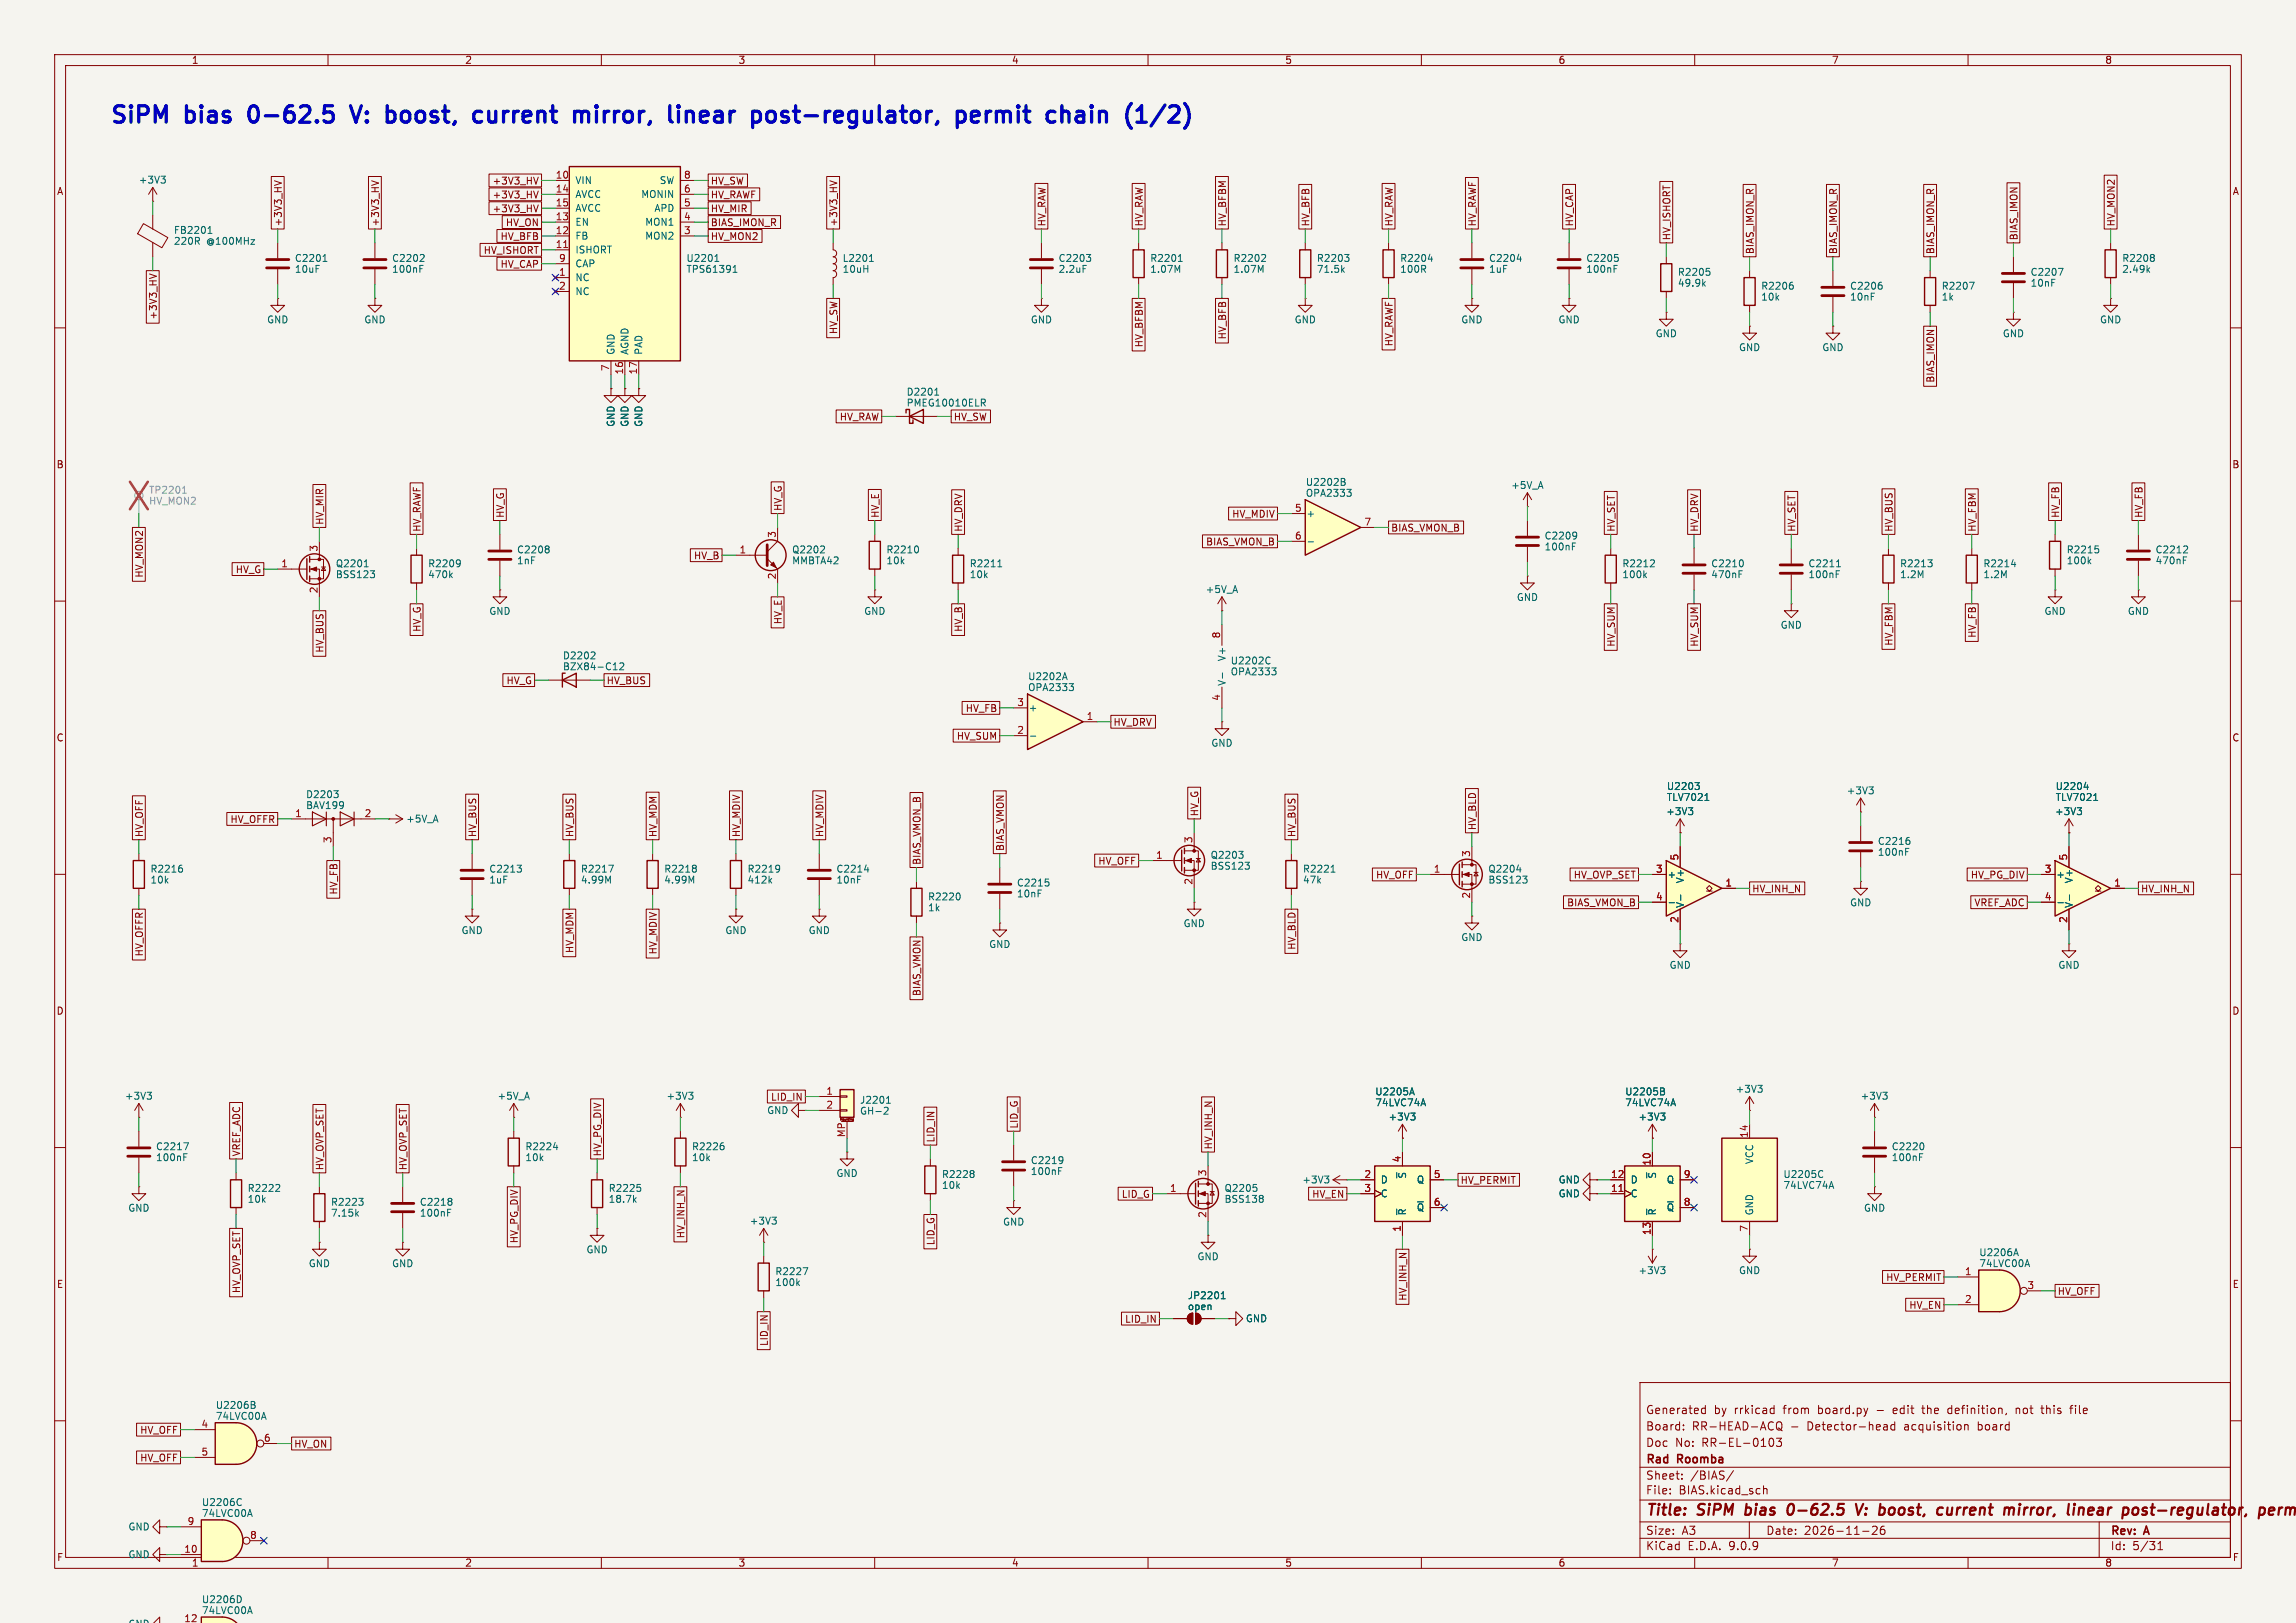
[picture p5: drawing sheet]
<svg xmlns="http://www.w3.org/2000/svg" width="420mm" height="297mm" viewBox="0 0 420 297" stroke-linecap="round" stroke-linejoin="round" font-family="sans-serif">
<defs><g id="words">
<g font-size="4.2" fill="#0000c2">
<text x="20" y="22.8">SiPM</text>
<text x="34.2" y="22.8">bias</text>
<text x="47" y="22.8">0-62.5</text>
<text x="67" y="22.8">V:</text>
<text x="74.5" y="22.8">boost,</text>
<text x="91.7" y="22.8">current</text>
<text x="111.2" y="22.8">mirror,</text>
<text x="129.8" y="22.8">linear</text>
<text x="146.2" y="22.8">post-regulator,</text>
<text x="184.8" y="22.8">permit</text>
<text x="202.6" y="22.8">chain</text>
</g>
<g font-size="2.8" fill="#840000">
<text x="301" y="277.9">Title:</text>
<text x="310.6" y="277.9">SiPM</text>
<text x="320.1" y="277.9">bias</text>
<text x="328.6" y="277.9">0-62.5</text>
<text x="342" y="277.9">V:</text>
<text x="347" y="277.9">boost,</text>
<text x="358.5" y="277.9">current</text>
<text x="371.4" y="277.9">mirror,</text>
<text x="383.9" y="277.9">linear</text>
<text x="394.8" y="277.9">post-regulator,</text>
</g>
<g font-size="2.1" fill="#840000">
<text x="301" y="262">Board:</text>
<text x="301" y="259">Generated</text>
<text x="309.5" y="262">RR-HEAD-ACQ</text>
<text x="313.5" y="259">by</text>
<text x="317.3" y="259">rrkicad</text>
<text x="326.4" y="259">from</text>
<text x="327.6" y="262">-</text>
<text x="330.7" y="262">Detector-head</text>
<text x="332.8" y="259">board.py</text>
<text x="346.9" y="259">edit</text>
<text x="348.6" y="262">acquisition</text>
<text x="352.4" y="259">the</text>
<text x="357.2" y="259">definition,</text>
<text x="362.2" y="262">board</text>
<text x="369.8" y="259">not</text>
<text x="374.6" y="259">this</text>
<text x="380.1" y="259">file</text>
<text x="301" y="268.2">Rad</text>
<text x="301" y="265">Doc</text>
<text x="306.4" y="265">No:</text>
<text x="306.9" y="268.2">Roomba</text>
<text x="311.4" y="265">RR-EL-0103</text>
<text x="301" y="273.7">File:</text>
<text x="301" y="271">Sheet:</text>
<text x="307.1" y="273.7">BIAS.kicad_sch</text>
<text x="309.2" y="271">/BIAS/</text>
<text x="301" y="281.1">Size:</text>
<text x="307.6" y="281.1">A3</text>
<text x="323" y="281.1">Date:</text>
<text x="330" y="281.1">2026-11-26</text>
<text x="386" y="281.3">Rev:</text>
<text x="392.4" y="281.3">A</text>
<text x="301" y="283.9">KiCad</text>
<text x="308.7" y="283.9">E.D.A.</text>
<text x="316.3" y="283.9">9.0.9</text>
<text x="386" y="283.9">Id:</text>
<text x="390.1" y="283.9">5/31</text>
</g>
<g font-size="1.8" fill="#840000">
<text x="35" y="11.9">1</text>
<text x="85" y="11.9">2</text>
<text x="135" y="11.9">3</text>
<text x="185" y="11.9">4</text>
<text x="235" y="11.9">5</text>
<text x="285" y="11.9">6</text>
<text x="335" y="11.9">7</text>
<text x="385" y="11.9">8</text>
<text x="10.3" y="35.9">A</text>
<text x="90" y="34">+3V3_HV</text>
<text x="129.9" y="34">HV_SW</text>
<text x="408.3" y="35.9">A</text>
<text x="51.8" y="41.5" transform="rotate(-90 51.8 41.5)">+3V3_HV</text>
<text x="69.5" y="41.5" transform="rotate(-90 69.5 41.5)">+3V3_HV</text>
<text x="90" y="39.1">+3V3_HV</text>
<text x="90" y="36.5">+3V3_HV</text>
<text x="92.4" y="41.6">HV_ON</text>
<text x="129.9" y="39.1">HV_MIR</text>
<text x="129.9" y="41.6">BIAS_IMON_R</text>
<text x="129.9" y="36.5">HV_RAWF</text>
<text x="153.4" y="41.5" transform="rotate(-90 153.4 41.5)">+3V3_HV</text>
<text x="191.5" y="41.5" transform="rotate(-90 191.5 41.5)">HV_RAW</text>
<text x="209.2" y="41.5" transform="rotate(-90 209.2 41.5)">HV_RAW</text>
<text x="224.5" y="41.5" transform="rotate(-90 224.5 41.5)">HV_BFBM</text>
<text x="239.7" y="41.5" transform="rotate(-90 239.7 41.5)">HV_BFB</text>
<text x="255" y="41.5" transform="rotate(-90 255 41.5)">HV_RAW</text>
<text x="270.2" y="41.5" transform="rotate(-90 270.2 41.5)">HV_RAWF</text>
<text x="288" y="41.5" transform="rotate(-90 288 41.5)">HV_CAP</text>
<text x="387" y="41.5" transform="rotate(-90 387 41.5)">HV_MON2</text>
<text x="88.4" y="46.7">HV_ISHORT</text>
<text x="91.5" y="44.1">HV_BFB</text>
<text x="129.9" y="44.1">HV_MON2</text>
<text x="305.8" y="44.1" transform="rotate(-90 305.8 44.1)">HV_ISHORT</text>
<text x="321" y="46.6" transform="rotate(-90 321 46.6)">BIAS_IMON_R</text>
<text x="336.2" y="46.6" transform="rotate(-90 336.2 46.6)">BIAS_IMON_R</text>
<text x="354" y="46.6" transform="rotate(-90 354 46.6)">BIAS_IMON_R</text>
<text x="369.3" y="44.1" transform="rotate(-90 369.3 44.1)">BIAS_IMON</text>
<text x="91.5" y="49.2">HV_CAP</text>
<text x="28.9" y="58.6" transform="rotate(-90 28.9 58.6)">+3V3_HV</text>
<text x="153.4" y="61.2" transform="rotate(-90 153.4 61.2)">HV_SW</text>
<text x="209.2" y="63.7" transform="rotate(-90 209.2 63.7)">HV_BFBM</text>
<text x="224.5" y="62.2" transform="rotate(-90 224.5 62.2)">HV_BFB</text>
<text x="255" y="63.5" transform="rotate(-90 255 63.5)">HV_RAWF</text>
<text x="354" y="70.1" transform="rotate(-90 354 70.1)">BIAS_IMON</text>
<text x="153.5" y="77.2">HV_RAW</text>
<text x="174.4" y="77.2">HV_SW</text>
<text x="10.3" y="85.9">B</text>
<text x="408.2" y="85.9">B</text>
<text x="92.4" y="94.9" transform="rotate(-90 92.4 94.9)">HV_G</text>
<text x="143.2" y="93.6" transform="rotate(-90 143.2 93.6)">HV_G</text>
<text x="161" y="94.9" transform="rotate(-90 161 94.9)">HV_E</text>
<text x="225.3" y="94.9">HV_MDIV</text>
<text x="376.9" y="94.9" transform="rotate(-90 376.9 94.9)">HV_FB</text>
<text x="392.1" y="94.9" transform="rotate(-90 392.1 94.9)">HV_FB</text>
<text x="59.4" y="96.1" transform="rotate(-90 59.4 96.1)">HV_MIR</text>
<text x="77.2" y="97.4" transform="rotate(-90 77.2 97.4)">HV_RAWF</text>
<text x="176.2" y="97.4" transform="rotate(-90 176.2 97.4)">HV_DRV</text>
<text x="220.5" y="100">BIAS_VMON_B</text>
<text x="254.4" y="97.5">BIAS_VMON_B</text>
<text x="295.6" y="97.4" transform="rotate(-90 295.6 97.4)">HV_SET</text>
<text x="310.8" y="97.4" transform="rotate(-90 310.8 97.4)">HV_DRV</text>
<text x="328.6" y="97.4" transform="rotate(-90 328.6 97.4)">HV_SET</text>
<text x="346.4" y="97.4" transform="rotate(-90 346.4 97.4)">HV_BUS</text>
<text x="361.6" y="97.4" transform="rotate(-90 361.6 97.4)">HV_FBM</text>
<text x="26.4" y="105.8" transform="rotate(-90 26.4 105.8)">HV_MON2</text>
<text x="43" y="105.1">HV_G</text>
<text x="126.8" y="102.6">HV_B</text>
<text x="59.4" y="119.5" transform="rotate(-90 59.4 119.5)">HV_BUS</text>
<text x="77.2" y="115.7" transform="rotate(-90 77.2 115.7)">HV_G</text>
<text x="143.2" y="114.3" transform="rotate(-90 143.2 114.3)">HV_E</text>
<text x="176.2" y="115.7" transform="rotate(-90 176.2 115.7)">HV_B</text>
<text x="295.6" y="118.5" transform="rotate(-90 295.6 118.5)">HV_SUM</text>
<text x="310.8" y="118.5" transform="rotate(-90 310.8 118.5)">HV_SUM</text>
<text x="346.4" y="118.3" transform="rotate(-90 346.4 118.3)">HV_FBM</text>
<text x="361.6" y="116.8" transform="rotate(-90 361.6 116.8)">HV_FB</text>
<text x="92.5" y="125.4">HV_G</text>
<text x="110.9" y="125.4">HV_BUS</text>
<text x="176.6" y="130.5">HV_FB</text>
<text x="10.3" y="135.9">C</text>
<text x="174.9" y="135.6">HV_SUM</text>
<text x="203.6" y="133">HV_DRV</text>
<text x="408.2" y="135.9">C</text>
<text x="219.4" y="149.5" transform="rotate(-90 219.4 149.5)">HV_G</text>
<text x="26.4" y="153.3" transform="rotate(-90 26.4 153.3)">HV_OFF</text>
<text x="42.1" y="150.8">HV_OFFR</text>
<text x="87.3" y="153.3" transform="rotate(-90 87.3 153.3)">HV_BUS</text>
<text x="105.1" y="153.3" transform="rotate(-90 105.1 153.3)">HV_BUS</text>
<text x="120.3" y="153.3" transform="rotate(-90 120.3 153.3)">HV_MDM</text>
<text x="135.6" y="153.3" transform="rotate(-90 135.6 153.3)">HV_MDIV</text>
<text x="150.8" y="153.3" transform="rotate(-90 150.8 153.3)">HV_MDIV</text>
<text x="183.8" y="155.8" transform="rotate(-90 183.8 155.8)">BIAS_VMON</text>
<text x="237.2" y="153.3" transform="rotate(-90 237.2 153.3)">HV_BUS</text>
<text x="270.2" y="152" transform="rotate(-90 270.2 152)">HV_BLD</text>
<text x="168.6" y="158.4" transform="rotate(-90 168.6 158.4)">BIAS_VMON_B</text>
<text x="200.8" y="158.4">HV_OFF</text>
<text x="251.6" y="161">HV_OFF</text>
<text x="287.8" y="161">HV_OVP_SET</text>
<text x="360.4" y="161">HV_PG_DIV</text>
<text x="61.9" y="163.8" transform="rotate(-90 61.9 163.8)">HV_FB</text>
<text x="286.6" y="166.1">BIAS_VMON_B</text>
<text x="320.4" y="163.5">HV_INH_N</text>
<text x="361.1" y="166.1">VREF_ADC</text>
<text x="391.5" y="163.5">HV_INH_N</text>
<text x="237.2" y="173.9" transform="rotate(-90 237.2 173.9)">HV_BLD</text>
<text x="26.4" y="175.1" transform="rotate(-90 26.4 175.1)">HV_OFFR</text>
<text x="105.1" y="174.5" transform="rotate(-90 105.1 174.5)">HV_MDM</text>
<text x="120.3" y="174.8" transform="rotate(-90 120.3 174.8)">HV_MDIV</text>
<text x="10.3" y="185.9">D</text>
<text x="168.6" y="182.4" transform="rotate(-90 168.6 182.4)">BIAS_VMON</text>
<text x="408.2" y="185.9">D</text>
<text x="140.9" y="201.6">LID_IN</text>
<text x="171.1" y="209.2" transform="rotate(-90 171.1 209.2)">LID_IN</text>
<text x="186.4" y="206.6" transform="rotate(-90 186.4 206.6)">LID_G</text>
<text x="44.1" y="211.7" transform="rotate(-90 44.1 211.7)">VREF_ADC</text>
<text x="59.4" y="214.2" transform="rotate(-90 59.4 214.2)">HV_OVP_SET</text>
<text x="74.6" y="214.2" transform="rotate(-90 74.6 214.2)">HV_OVP_SET</text>
<text x="110.2" y="211.7" transform="rotate(-90 110.2 211.7)">HV_PG_DIV</text>
<text x="221.9" y="210.4" transform="rotate(-90 221.9 210.4)">HV_INH_N</text>
<text x="205.1" y="219.4">LID_G</text>
<text x="239.9" y="219.4">HV_EN</text>
<text x="267.1" y="216.9">HV_PERMIT</text>
<text x="94.9" y="227.6" transform="rotate(-90 94.9 227.6)">HV_PG_DIV</text>
<text x="125.4" y="226.7" transform="rotate(-90 125.4 226.7)">HV_INH_N</text>
<text x="171.1" y="228" transform="rotate(-90 171.1 228)">LID_G</text>
<text x="10.3" y="235.9">E</text>
<text x="44.1" y="236.7" transform="rotate(-90 44.1 236.7)">HV_OVP_SET</text>
<text x="257.5" y="238.1" transform="rotate(-90 257.5 238.1)">HV_INH_N</text>
<text x="344.9" y="234.6">HV_PERMIT</text>
<text x="349.1" y="239.7">HV_EN</text>
<text x="376.3" y="237.2">HV_OFF</text>
<text x="408.3" y="235.9">E</text>
<text x="205.7" y="242.3">LID_IN</text>
<text x="140.7" y="246.4" transform="rotate(-90 140.7 246.4)">LID_IN</text>
<text x="25.5" y="262.6">HV_OFF</text>
<text x="25.5" y="267.7">HV_OFF</text>
<text x="53.7" y="265.1">HV_ON</text>
<text x="10.3" y="285.9">F</text>
<text x="35" y="286.9">1</text>
<text x="85" y="286.9">2</text>
<text x="135" y="286.9">3</text>
<text x="185" y="286.9">4</text>
<text x="235" y="286.9">5</text>
<text x="285" y="286.9">6</text>
<text x="335" y="286.9">7</text>
<text x="385" y="286.9">8</text>
<text x="408.3" y="285.9">F</text>
</g>
<g font-size="1.8" fill="#006464">
<text x="25.3" y="33.8">+3V3</text>
<text x="105.2" y="33.9">VIN</text>
<text x="120.6" y="33.9">SW</text>
<text x="105.2" y="36.4">AVCC</text>
<text x="105.2" y="39">AVCC</text>
<text x="105.2" y="41.5">EN</text>
<text x="117.2" y="36.4">MONIN</text>
<text x="117.9" y="41.5">MON1</text>
<text x="119.6" y="39">APD</text>
<text x="31.7" y="45">220R</text>
<text x="31.7" y="43">FB2201</text>
<text x="37.8" y="45">@100MHz</text>
<text x="105.2" y="44">FB</text>
<text x="105.2" y="46.6">ISHORT</text>
<text x="117.9" y="44">MON2</text>
<text x="53.8" y="48.1">C2201</text>
<text x="53.8" y="50.1">10uF</text>
<text x="71.6" y="50.1">100nF</text>
<text x="71.6" y="48.1">C2202</text>
<text x="105.2" y="49.1">CAP</text>
<text x="105.2" y="51.7">NC</text>
<text x="125.5" y="48.1">U2201</text>
<text x="125.5" y="50.1">TPS61391</text>
<text x="154" y="48.1">L2201</text>
<text x="154" y="50.1">10uH</text>
<text x="193.5" y="48.1">C2203</text>
<text x="193.5" y="50.1">2.2uF</text>
<text x="210.3" y="50.1">1.07M</text>
<text x="210.3" y="48.1">R2201</text>
<text x="225.5" y="50.1">1.07M</text>
<text x="225.5" y="48.1">R2202</text>
<text x="240.8" y="48.1">R2203</text>
<text x="240.8" y="50.1">71.5k</text>
<text x="256" y="50.1">100R</text>
<text x="256" y="48.1">R2204</text>
<text x="272.3" y="50.1">1uF</text>
<text x="272.3" y="48.1">C2204</text>
<text x="290.1" y="50.1">100nF</text>
<text x="290.1" y="48.1">C2205</text>
<text x="306.8" y="50.7">R2205</text>
<text x="306.8" y="52.7">49.9k</text>
<text x="322.1" y="53.2">R2206</text>
<text x="338.3" y="53.2">C2206</text>
<text x="355.1" y="53.2">R2207</text>
<text x="371.3" y="50.7">C2207</text>
<text x="371.3" y="52.7">10nF</text>
<text x="388.1" y="48.1">R2208</text>
<text x="388.1" y="50.1">2.49k</text>
<text x="48.8" y="59.4">GND</text>
<text x="66.5" y="59.4">GND</text>
<text x="105.2" y="54.2">NC</text>
<text x="188.5" y="59.4">GND</text>
<text x="236.7" y="59.4">GND</text>
<text x="267.2" y="59.4">GND</text>
<text x="285" y="59.4">GND</text>
<text x="322.1" y="55.2">10k</text>
<text x="338.3" y="55.2">10nF</text>
<text x="355.1" y="55.2">1k</text>
<text x="384" y="59.4">GND</text>
<text x="112.6" y="65" transform="rotate(-90 112.6 65)">GND</text>
<text x="115.2" y="65" transform="rotate(-90 115.2 65)">AGND</text>
<text x="117.7" y="65" transform="rotate(-90 117.7 65)">PAD</text>
<text x="302.8" y="61.9">GND</text>
<text x="318" y="64.5">GND</text>
<text x="333.2" y="64.5">GND</text>
<text x="366.3" y="61.9">GND</text>
<text x="165.7" y="72.6">D2201</text>
<text x="165.7" y="74.6">PMEG10010ELR</text>
<text x="112.6" y="78.2" transform="rotate(-90 112.6 78.2)">GND</text>
<text x="115.2" y="78.2" transform="rotate(-90 115.2 78.2)">GND</text>
<text x="117.7" y="78.2" transform="rotate(-90 117.7 78.2)">GND</text>
<text x="238.8" y="89.1">U2202B</text>
<text x="276.3" y="89.7">+5V_A</text>
<text x="238.8" y="91.1">OPA2333</text>
<text x="238.9" y="94.8">+</text>
<text x="94.5" y="101.5">C2208</text>
<text x="144.8" y="101.5">Q2202</text>
<text x="162" y="101.5">R2210</text>
<text x="282.4" y="100.9">100nF</text>
<text x="282.4" y="98.9">C2209</text>
<text x="377.9" y="101.5">R2215</text>
<text x="394.2" y="101.5">C2212</text>
<text x="61.3" y="104">Q2201</text>
<text x="61.3" y="106">BSS123</text>
<text x="78.2" y="104">R2209</text>
<text x="78.2" y="106">470k</text>
<text x="94.5" y="103.5">1nF</text>
<text x="144.8" y="103.5">MMBTA42</text>
<text x="162" y="103.5">10k</text>
<text x="177.3" y="106">10k</text>
<text x="177.3" y="104">R2211</text>
<text x="296.7" y="104">R2212</text>
<text x="296.7" y="106">100k</text>
<text x="312.9" y="106">470nF</text>
<text x="312.9" y="104">C2210</text>
<text x="330.7" y="106">100nF</text>
<text x="330.7" y="104">C2211</text>
<text x="347.5" y="104">R2213</text>
<text x="347.5" y="106">1.2M</text>
<text x="362.7" y="104">R2214</text>
<text x="362.7" y="106">1.2M</text>
<text x="377.9" y="103.5">100k</text>
<text x="394.2" y="103.5">470nF</text>
<text x="89.4" y="112.7">GND</text>
<text x="158" y="112.7">GND</text>
<text x="220.5" y="108.7">+5V_A</text>
<text x="277.4" y="110.2">GND</text>
<text x="373.9" y="112.7">GND</text>
<text x="389.1" y="112.7">GND</text>
<text x="325.6" y="115.3">GND</text>
<text x="102.9" y="120.9">D2202</text>
<text x="102.9" y="122.9">BZX84-C12</text>
<text x="188" y="124.7">U2202A</text>
<text x="224.4" y="125.6" transform="rotate(-90 224.4 125.6)">V-</text>
<text x="224.4" y="121.1" transform="rotate(-90 224.4 121.1)">V+</text>
<text x="225" y="121.8">U2202C</text>
<text x="225" y="123.8">OPA2333</text>
<text x="188" y="126.7">OPA2333</text>
<text x="188.1" y="130.4">+</text>
<text x="221.5" y="136.8">GND</text>
<text x="55.9" y="148.3">BAV199</text>
<text x="55.9" y="146.3">D2203</text>
<text x="304.7" y="149.4">+3V3</text>
<text x="304.8" y="144.8">U2203</text>
<text x="304.8" y="146.8">TLV7021</text>
<text x="337.7" y="145.6">+3V3</text>
<text x="375.8" y="149.4">+3V3</text>
<text x="375.9" y="144.8">U2204</text>
<text x="375.9" y="146.8">TLV7021</text>
<text x="74.2" y="150.7">+5V_A</text>
<text x="343.4" y="154.8">C2216</text>
<text x="27.4" y="161.9">10k</text>
<text x="27.4" y="159.9">R2216</text>
<text x="89.4" y="161.9">1uF</text>
<text x="89.4" y="159.9">C2213</text>
<text x="106.2" y="161.9">4.99M</text>
<text x="106.2" y="159.9">R2217</text>
<text x="121.4" y="161.9">4.99M</text>
<text x="121.4" y="159.9">R2218</text>
<text x="136.6" y="159.9">R2219</text>
<text x="136.6" y="161.9">412k</text>
<text x="152.9" y="159.9">C2214</text>
<text x="152.9" y="161.9">10nF</text>
<text x="221.4" y="157.3">Q2203</text>
<text x="221.4" y="159.3">BSS123</text>
<text x="238.2" y="161.9">47k</text>
<text x="238.2" y="159.9">R2221</text>
<text x="272.2" y="159.9">Q2204</text>
<text x="272.2" y="161.9">BSS123</text>
<text x="304.9" y="160.9">+</text>
<text x="308.2" y="161.7" transform="rotate(-90 308.2 161.7)">V+</text>
<text x="343.4" y="156.8">100nF</text>
<text x="376" y="160.9">+</text>
<text x="379.3" y="161.7" transform="rotate(-90 379.3 161.7)">V+</text>
<text x="169.7" y="165">R2220</text>
<text x="169.7" y="167">1k</text>
<text x="185.9" y="162.4">C2215</text>
<text x="185.9" y="164.4">10nF</text>
<text x="308.2" y="166.2" transform="rotate(-90 308.2 166.2)">V-</text>
<text x="338.3" y="166.1">GND</text>
<text x="379.3" y="166.2" transform="rotate(-90 379.3 166.2)">V-</text>
<text x="84.3" y="171.1">GND</text>
<text x="132.6" y="171.1">GND</text>
<text x="147.8" y="171.1">GND</text>
<text x="180.8" y="173.7">GND</text>
<text x="216.4" y="169.9">GND</text>
<text x="267.2" y="172.4">GND</text>
<text x="305.3" y="177.5">GND</text>
<text x="376.4" y="177.5">GND</text>
<text x="22.8" y="201.4">+3V3</text>
<text x="90.9" y="201.4">+5V_A</text>
<text x="121.8" y="201.4">+3V3</text>
<text x="157.2" y="202.2">J2201</text>
<text x="251.5" y="200.6">U2205A</text>
<text x="251.5" y="202.6">74LVC74A</text>
<text x="297.2" y="200.6">U2205B</text>
<text x="297.2" y="202.6">74LVC74A</text>
<text x="317.4" y="200.2">+3V3</text>
<text x="340.3" y="201.4">+3V3</text>
<text x="140.2" y="204.1">GND</text>
<text x="157.2" y="204.2">GH-2</text>
<text x="253.9" y="205.2">+3V3</text>
<text x="299.6" y="205.2">+3V3</text>
<text x="28.4" y="212.7">100nF</text>
<text x="28.4" y="210.7">C2217</text>
<text x="96" y="212.7">10k</text>
<text x="96" y="210.7">R2224</text>
<text x="126.5" y="212.7">10k</text>
<text x="126.5" y="210.7">R2226</text>
<text x="152.9" y="215.6">GND</text>
<text x="172.2" y="215.8">R2228</text>
<text x="188.5" y="215.2">100nF</text>
<text x="188.5" y="213.2">C2219</text>
<text x="257.4" y="215.8" transform="rotate(-90 257.4 215.8)">~{S}</text>
<text x="303.1" y="215.8" transform="rotate(-90 303.1 215.8)">~{S}</text>
<text x="320.9" y="213.1" transform="rotate(-90 320.9 213.1)">VCC</text>
<text x="326.1" y="215.8">U2205C</text>
<text x="345.9" y="212.7">100nF</text>
<text x="345.9" y="210.7">C2220</text>
<text x="23.4" y="221.9">GND</text>
<text x="45.2" y="220.3">10k</text>
<text x="45.2" y="218.3">R2222</text>
<text x="60.4" y="220.8">R2223</text>
<text x="76.7" y="220.8">C2218</text>
<text x="111.2" y="218.3">R2225</text>
<text x="111.2" y="220.3">18.7k</text>
<text x="172.2" y="217.8">10k</text>
<text x="223.9" y="218.3">Q2205</text>
<text x="223.9" y="220.3">BSS138</text>
<text x="238.1" y="216.8">+3V3</text>
<text x="252.5" y="216.8">D</text>
<text x="252.5" y="219.3">C</text>
<text x="259.1" y="216.8">Q</text>
<text x="259.1" y="221.8">~{Q}</text>
<text x="285" y="216.8">GND</text>
<text x="285" y="219.3">GND</text>
<text x="298.2" y="216.8">D</text>
<text x="298.2" y="219.3">C</text>
<text x="304.8" y="216.8">Q</text>
<text x="304.8" y="221.8">~{Q}</text>
<text x="326.1" y="217.8">74LVC74A</text>
<text x="340.9" y="221.9">GND</text>
<text x="60.4" y="222.8">7.15k</text>
<text x="76.7" y="222.8">100nF</text>
<text x="137.1" y="224.3">+3V3</text>
<text x="183.4" y="224.5">GND</text>
<text x="257.4" y="222.5" transform="rotate(-90 257.4 222.5)">~{R}</text>
<text x="303.1" y="222.5" transform="rotate(-90 303.1 222.5)">~{R}</text>
<text x="320.9" y="222.5" transform="rotate(-90 320.9 222.5)">GND</text>
<text x="56.4" y="232.1">GND</text>
<text x="71.6" y="232.1">GND</text>
<text x="107.2" y="229.6">GND</text>
<text x="141.7" y="233.5">R2227</text>
<text x="218.9" y="230.8">GND</text>
<text x="299.6" y="233.4">+3V3</text>
<text x="318" y="233.4">GND</text>
<text x="362" y="230.1">U2206A</text>
<text x="362" y="232.1">74LVC00A</text>
<text x="141.7" y="235.5">100k</text>
<text x="217.2" y="237.9">JP2201</text>
<text x="217.2" y="239.9">open</text>
<text x="227.8" y="242.2">GND</text>
<text x="39.4" y="258">U2206B</text>
<text x="39.4" y="260">74LVC00A</text>
<text x="36.8" y="275.8">U2206C</text>
<text x="23.4" y="280.3">GND</text>
<text x="36.8" y="277.8">74LVC00A</text>
<text x="23.4" y="285.3">GND</text>
<text x="36.8" y="293.6">U2206D</text>
<text x="36.8" y="295.6">74LVC00A</text>
</g>
<g font-size="1.8" fill="#a90000">
<text x="101.6" y="32.8">10</text>
<text x="101.6" y="35.3">14</text>
<text x="125" y="32.8">8</text>
<text x="125" y="35.3">6</text>
<text x="101.6" y="37.8">15</text>
<text x="101.6" y="40.4">13</text>
<text x="125" y="37.8">5</text>
<text x="125" y="40.4">4</text>
<text x="101.6" y="42.9">12</text>
<text x="101.6" y="45.5">11</text>
<text x="125" y="42.9">3</text>
<text x="102.2" y="48">9</text>
<text x="102.2" y="50.5">1</text>
<text x="102.2" y="53.1">2</text>
<text x="111.5" y="68" transform="rotate(-90 111.5 68)">7</text>
<text x="114" y="68.6" transform="rotate(-90 114 68.6)">16</text>
<text x="116.6" y="68.6" transform="rotate(-90 116.6 68.6)">17</text>
<text x="236.8" y="93.7">5</text>
<text x="58.2" y="101" transform="rotate(-90 58.2 101)">3</text>
<text x="135.2" y="101.3">1</text>
<text x="142" y="98.5" transform="rotate(-90 142 98.5)">3</text>
<text x="236.8" y="98.8">6</text>
<text x="249.5" y="96.3">7</text>
<text x="51.4" y="103.9">1</text>
<text x="142" y="106.1" transform="rotate(-90 142 106.1)">2</text>
<text x="58.2" y="108.7" transform="rotate(-90 58.2 108.7)">2</text>
<text x="223.3" y="116.9" transform="rotate(-90 223.3 116.9)">8</text>
<text x="186" y="129.3">3</text>
<text x="198.7" y="131.8">1</text>
<text x="223.3" y="128.3" transform="rotate(-90 223.3 128.3)">4</text>
<text x="186" y="134.4">2</text>
<text x="53.9" y="149.6">1</text>
<text x="66.6" y="149.6">2</text>
<text x="60.7" y="154.4" transform="rotate(-90 60.7 154.4)">3</text>
<text x="218.2" y="154.4" transform="rotate(-90 218.2 154.4)">3</text>
<text x="211.4" y="157.2">1</text>
<text x="218.2" y="162" transform="rotate(-90 218.2 162)">2</text>
<text x="262.2" y="159.8">1</text>
<text x="269" y="156.9" transform="rotate(-90 269 156.9)">3</text>
<text x="302.8" y="159.8">3</text>
<text x="307.1" y="157.6" transform="rotate(-90 307.1 157.6)">5</text>
<text x="373.9" y="159.8">3</text>
<text x="378.2" y="157.6" transform="rotate(-90 378.2 157.6)">5</text>
<text x="269" y="164.5" transform="rotate(-90 269 164.5)">2</text>
<text x="302.8" y="164.8">4</text>
<text x="315.5" y="162.3">1</text>
<text x="373.9" y="164.8">4</text>
<text x="386.6" y="162.3">1</text>
<text x="307.1" y="169" transform="rotate(-90 307.1 169)">2</text>
<text x="378.2" y="169" transform="rotate(-90 378.2 169)">2</text>
<text x="151.1" y="200.4">1</text>
<text x="151.1" y="202.9">2</text>
<text x="154.7" y="208.2" transform="rotate(-90 154.7 208.2)">MP</text>
<text x="319.8" y="208.3" transform="rotate(-90 319.8 208.3)">14</text>
<text x="220.7" y="215.3" transform="rotate(-90 220.7 215.3)">3</text>
<text x="249.5" y="215.6">2</text>
<text x="256.3" y="212.8" transform="rotate(-90 256.3 212.8)">4</text>
<text x="262.2" y="215.6">5</text>
<text x="294.6" y="215.6">12</text>
<text x="302" y="213.4" transform="rotate(-90 302 213.4)">10</text>
<text x="307.9" y="215.6">9</text>
<text x="213.9" y="218.2">1</text>
<text x="249.5" y="218.2">3</text>
<text x="262.2" y="220.7">6</text>
<text x="294.6" y="218.2">11</text>
<text x="307.9" y="220.7">8</text>
<text x="220.7" y="223" transform="rotate(-90 220.7 223)">2</text>
<text x="256.3" y="225.5" transform="rotate(-90 256.3 225.5)">1</text>
<text x="302" y="226.1" transform="rotate(-90 302 226.1)">13</text>
<text x="319.8" y="225.5" transform="rotate(-90 319.8 225.5)">7</text>
<text x="359.3" y="233.4">1</text>
<text x="359.3" y="238.5">2</text>
<text x="370.8" y="236">3</text>
<text x="36.8" y="261.4">4</text>
<text x="48.2" y="263.9">6</text>
<text x="36.8" y="266.4">5</text>
<text x="34.2" y="279.1">9</text>
<text x="45.6" y="281.7">8</text>
<text x="33.6" y="284.2">10</text>
<text x="33.6" y="296.9">12</text>
</g>
<g font-size="1.8" fill="#939391">
<text x="27.2" y="90.5">TP2201</text>
<text x="27.2" y="92.5">HV_MON2</text>
</g>
<text font-size=".5" fill="#840000" x="153.6" y="205.2">Mounting</text>
</g></defs>
<path d="M0 0h420v297h-420z" fill="#f5f4ef" stroke="#f5f4ef" stroke-width=".18"/>
<g fill="none" stroke="#840000" stroke-width=".18">
<path d="M10 10h400v277h-400zM12 12h396v273h-396zM60 10v2M110 10v2M160 10v2M210 10v2M260 10v2M310 10v2M360 10v2M27.9 36.8h.1M27.9 34.3l-.7 1.3M27.9 34.3l.8 1.3"/>
<path d="M27.9 34.3v2.5M27.9 39.4v2.5M26.2 40.9l4.5 2.6-1.1 1.8-4.4-2.5zM27.9 44.4v2.6M50.8 54.6v1.3h1.3l-1.3 1.3-1.3-1.3h1.3M50.8 54.6h.1M50.8 44.5v2.7M50.8 49.3v2.8M10 60h2M408 60h2M10 110h2M294.6 100.3v1.3"/>
<path d="M294.6 106.7v1.3M408 110h2M10 160h2M408 160h2M10 210h2M302.3 208.3h.1M302.3 205.7l-.8 1.3M302.3 205.7l.7 1.3M302.3 205.7v2.6M408 210h2M58.4 227.3v1.3h1.3l-1.3 1.3-1.3-1.3h1.3M58.4 227.3h.1"/>
<path d="M300 253h108v32h-108zM311.4 258.6h.5M311.4 257.8h.5M311.9 257.2v1.5M324.1 257.7l.4 .1M324.5 258.6l-.4 .1M324.5 257.2v1.5M343.4 258.1h1.1M351.5 257.7h.6M356.6 257.7l-.3 .3v.4l.3 .3M367 258.6l-.1 .3M368.8 257.7v1"/>
<path d="M369.2 257.7l-.4 .1M373.3 257.7h.6M373.5 257.2v1.3l.4 .2M378.6 257.7h.6M379.2 257.2l-.4 .2v1.3M10 260h2M300 278.5h108M300 274.5h108M300 268.5h108M305.5 273.2v.2M305.5 272.5v.1M307.7 270.5v.2"/>
<path d="M307.7 269.8v.1M307.9 261.5v.2M307.9 260.8v.1M317.1 269.1l-1.3 1.9M320 278.5v3M322.6 271.9v1.5M322.6 272.5l.2-.1 .4 .1v.9M323.6 263.8l.1-.5 .2-.1a.8 .8 0 0 1 .6 .7 .8 .8 0 0 1-.6 .8l-.2-.2-.1-.4M324.9 263.2h1l-.5 .6 .4 .1v.6l-.2 .2h-.4l-.3-.2M325.2 260.3a.5 .5 0 0 1 .5-.1 .5 .5 0 0 1 .2 .5v.5a.5 .5 0 0 1-.5 .5 .5 .5 0 0 1-.5-.5v-.5zM325.2 261.3l.3 .1 .5 .4M342.5 279.4l.6-.1 .2 .1 .1 .3-1 1.1h1"/>
<path d="M344.6 261.6h.6M344.6 260.8h.6v.9M344.7 279.3a.59 .59 0 0 0-.8 .6v.6l.2 .2 .4 .1 .2-.2 .1-.5-.1-.2h-.5l-.3 .2M345.2 261l-.6 .2M346.6 260.8l-.4-.1-.3 .3v.4l.1 .2h.6M346.6 260.2v1.5M359.4 260.8l.2-.1 .3 .1 .1 .9M359.4 260.7v1M384 278.5v6.5M408 260h2M60 285v2M110 285v2"/>
<path d="M160 285v2M210 285v2M260 285v2M300 281.5h108M310 285v2M340.7 280.2h1.2M360 285v2M394.7 283.6h.9M394.7 282.5l.5-.4v1.5"/>
</g>
<g fill="none" stroke="#840000" stroke-width=".4">
<path d="M319.3 277.1l.1 .1M319.5 275.2l-.3 2M328 275.3a.51 .51 0 0 0-.8 .3 1.09 1.09 0 0 0 .1 1.6l.4-.1 .3-.3M339.5 275.2l.4 2 .9-2M341.3 277v.1l-.1 .1M341.3 277l-.1 .1v.1M341.3 277l-.1 .2M341.4 276v.2M341.4 276l.1 .1-.1 .1M341.4 276l-.1 .1 .1 .1M345.6 277.1l.2 .1 .5-.1M346.3 275.9l-.5 .1"/>
<path d="M356.3 275.9l-.2 1M357 277a.57 .57 0 0 1-.8 .1M357.1 275.9l-.1 1.3M369.4 275.9l-.2 1.3M369.5 275.2v.2M369.5 275.2l-.1 .1 .1 .1M369.5 275.2l.1 .1-.1 .1M370.4 275.9l-.2 1.3M370.7 275.9l-.4 .4M382 276.5l1-.2-.1-.3-.2-.1-.5 .1-.3 .9 .3 .3 .6-.1M392.5 276.5l.1 .1 .1 .3-.3 .3M392.5 275.9l.2 .1"/>
<path d="M393.4 275.9h.8M393.8 275.2l-.2 1.7v.2l.4 .1M415.2 276l.6-.1 .2 .1v.3l-1 .2M415.8 277.1l-.6 .1M416.9 275.9l-.1 1.3M417.5 275.9l-.4 .1-.2 .3M418.1 276.1a.49 .49 0 0 1 .9 .1M418.2 275.9l-.2 1.3M419 276.2a.5 .5 0 0 1 .8-.2l-.1 1.2M419 276.2l-.1 1"/>
</g>
<path d="M293.6 101.6h2.1v5.1h-2.1z" fill="none" stroke="#840000" stroke-width=".25"/>
<path d="M29.5 32.2h.7l-.4 .5M30 32.7l.2 .3v.3l-.2 .2M38 42.7h.8M38.2 41.7l.2-.3v1.3M59.1 47.8h.7M59.2 46.9l.2-.3v1.2M300.8 105.2l.4 .5M301.2 104.9l-.5 .5M302.4 102.4l.2 .3v.3l-.8 .7h.8M303.8 203.7h.8l-.5 .5M304.3 204.2l.3 .2v.3l-.3 .3" fill="none" stroke="#006464" stroke-width=".18"/>
<path d="M48.8 47.5h4M48.8 49h4" fill="none" stroke="#840000" stroke-width=".51"/>
<g fill="none" stroke="#9c9b98" stroke-width=".18">
<path d="M25.4 91.4v2.6"/>
<circle cx="25.4" cy="90.7" r=".76"/>
</g>
<path d="M33.4 90.3h.7M33.6 89.2l.1-.2v1.3" fill="none" stroke="#939391" stroke-width=".18"/>
<path d="M23.8 88.2l3.2 5M27 88.2l-3.2 5" fill="none" stroke="#e12e31" stroke-width=".46"/>
<path d="M104.1 30.5h20.4v35.5h-20.4z" fill="#ffffc2"/>
<path d="M104.1 30.5h20.4v35.5h-20.4zM319 50.8h2.1v5.1h-2.1zM24.4 157.5h2v5.1h-2zM42.2 215.9h2v5.1h-2z" fill="none" stroke="#840000" stroke-width=".25"/>
<g fill="none" stroke="#840000" stroke-width=".18">
<path d="M101.6 33h2.5M101.6 35.6h2.5M101.6 38.1h2.5M124.5 33h2.5M124.5 35.6h2.5M124.5 38.1h2.5M101.2 50.4l.8 .8M101.2 53l.8 .7M101.6 40.6h2.5M101.6 43.2h2.5M101.6 45.7h2.5M101.6 48.3h2.5"/>
<path d="M101.6 50.8h2.5M101.6 53.3h2.5M102 50.4l-.8 .8M102 53l-.8 .7M124.5 40.6h2.5M124.5 43.2h2.5M320 59.7v1.3h1.3l-1.3 1.2-1.2-1.2h1.2M320 59.7h.1M320 49.5v1.3M320 55.9v1.3M111.8 66v2.6M114.3 66v2.6"/>
<path d="M116.8 66v2.6M223.5 114.3v3.8M309.9 100.3v2.8M309.9 105.2v2.8M223.5 125.7v3.8M25.4 156.2v1.3M25.4 162.6v1.2M43.2 214.6v1.3M43.2 221v1.2"/>
</g>
<path d="M103.1 45.3h.7" fill="none" stroke="#a90000" stroke-width=".18"/>
<g fill="none" stroke="#006464" stroke-width=".18">
<path d="M130.8 47.8h.7M130.9 46.9l.2-.3v1.2M134.1 49.8h.7M134.1 48.9l.4-.3v1.2M327.7 51.6h.2M327.8 52.1l.2 .3v.3l-.2 .2M318.1 105.1h.4M318.1 104.4h.6M318.6 102.4a.79 .79 0 0 1 0 1.3M223.6 123.1v1M232 120.2l.3 .2M232.3 121.4l-.3 .1"/>
<path d="M232.6 122.2h.8l-.4 .5M233.2 122.7l.2 .3v.3l-.2 .2M33 158.3h.3M33.2 158.8l.2 .3v.3l-.2 .2M50.9 216.7l.3 .3-.1 .3-.7 .7h.8"/>
</g>
<path d="M307.8 103.4h4.1M307.8 104.9h4.1" fill="none" stroke="#840000" stroke-width=".51"/>
<path d="M238.8 91.4l10.1 5.1-10.1 5.1z" fill="#ffffc2"/>
<path d="M238.8 91.4l10.1 5.1-10.1 5.1z" fill="none" stroke="#840000" stroke-width=".25"/>
<path d="M236.2 94h2.6M236.2 99.1h2.6M248.9 96.5h2.6" fill="none" stroke="#840000" stroke-width=".18"/>
<path d="M239.3 99.2h1M245.3 87.5l.6 .2 .1 .2-.2 .3M245.3 88.2h.5M245.8 88.2l.3 .2-.1 .3-.7 .1M246.4 89.5h.8l-.5 .5M246.9 90l.3 .3v.3l-.3 .2" fill="none" stroke="#006464" stroke-width=".18"/>
<path d="M43.2 260.3a3.8 3.8 0 0 1 3.8 3.9 3.8 3.8 0 0 1-3.8 3.8z" fill="#ffffc2" stroke="#ffffc2" stroke-width=".18"/>
<path d="M39.4 260.3h3.8v7.7h-3.8z" fill="#ffffc2"/>
<path d="M39.4 260.3h3.8a3.8 3.8 0 0 1 3.8 3.9 3.8 3.8 0 0 1-3.8 3.8h-3.8z" fill="none" stroke="#840000" stroke-width=".25"/>
<g fill="none" stroke="#840000" stroke-width=".18">
<path d="M35.6 261.6h3.8M35.6 266.7h3.8M48.3 264.2h2.5"/>
<circle cx="47.6" cy="264.2" r=".63"/>
</g>
<path d="M46 256.5l.6 .1v.2l-.2 .3M46 257.1h.4M46.4 257.1l.3 .2-.1 .3-.6 .1M47.9 259.4h.7M48.3 258.5l.4 1.2" fill="none" stroke="#006464" stroke-width=".18"/>
<path d="M297.2 213.4h10.1v10.1h-10.1z" fill="#ffffc2"/>
<path d="M297.2 213.4h10.1v10.1h-10.1z" fill="none" stroke="#840000" stroke-width=".25"/>
<path d="M294.6 215.9h2.6M294.6 218.4h2.6M297.2 217.8l1.2 .6-1.2 .7M302.3 210.8v2.6M307.3 215.9h2.6M302.3 223.5v2.6M307.3 221h2.6M29.2 279.4v-1.3l-1.3 1.3 1.3 1.3v-1.3h1.3M30.5 279.4h.1M29.2 284.5v-1.3l-1.3 1.3 1.3 1.2v-1.2h1.3M30.5 284.5h.1" fill="none" stroke="#840000" stroke-width=".18"/>
<path d="M296.2 218h.7" fill="none" stroke="#a90000" stroke-width=".18"/>
<path d="M303.8 199.1l.6 .1v.3l-.2 .2M303.8 199.7h.4M304.2 199.7l.3 .2-.1 .3-.6 .2M305.8 202h.6M306.1 201.1l.4 1.3M301.2 221.3v1" fill="none" stroke="#006464" stroke-width=".18"/>
<path d="M40.6 278.1a3.8 3.8 0 0 1 3.8 3.8 3.8 3.8 0 0 1-3.8 3.8z" fill="#ffffc2" stroke="#ffffc2" stroke-width=".18"/>
<path d="M36.8 278.1h3.8v7.6h-3.8z" fill="#ffffc2"/>
<path d="M36.8 278.1h3.8a3.8 3.8 0 0 1 3.8 3.8 3.8 3.8 0 0 1-3.8 3.8h-3.8z" fill="none" stroke="#840000" stroke-width=".25"/>
<g fill="none" stroke="#840000" stroke-width=".18">
<path d="M391.2 108v1.2h1.2l-1.2 1.3-1.3-1.3h1.3M391.2 108h.1M33 279.4h3.8M33 284.5h3.8M45.7 281.9h2.6"/>
<circle cx="45.1" cy="281.9" r=".63"/>
</g>
<path d="M43.8 274.2l.3 .2M44.1 275.4l-.3 .1M45.4 277.1h.6M45.7 276.2l.4 1.3" fill="none" stroke="#006464" stroke-width=".18"/>
<path d="M315 208.3h10.1v15.2h-10.1z" fill="#ffffc2"/>
<path d="M57.4 218.4h2v5.1h-2zM315 208.3h10.1v15.2h-10.1z" fill="none" stroke="#840000" stroke-width=".25"/>
<path d="M391.2 97.8v2.8M391.2 102.6v2.8M71.1 149.9h.1M71.1 149.9h2.6M72.4 149.1l1.3 .8M73.7 149.9l-1.3 .7M58.4 217.2v1.2M73.7 217.2v2.8M320 205.7v2.6M58.4 223.5v1.3M73.7 222v2.8M320 223.5v2.6" fill="none" stroke="#840000" stroke-width=".18"/>
<g fill="none" stroke="#006464" stroke-width=".18">
<path d="M399.9 99.9l.3 .3-.1 .3-.7 .7h.8M399.4 102.5h.4M399.4 101.9h.6M65.6 219.3h.8l-.4 .5M66.2 219.8l.2 .2v.3l-.2 .3M82.4 219.3l.3 .2-.3 .3 .3 .3v.2l-.3 .3M333.1 214.2l.3 .1M333.4 215.4l-.3 .1M334.7 217.1h.6M335 216.2l.4 1.3M65.2 222.1l.4 .5M65.6 221.7l-.5 .5"/>
<path d="M81.9 221.9h.4M81.9 221.3h.6"/>
</g>
<path d="M389.1 100.8h4.1M389.1 102.4h4.1M71.6 220.2h4.1M71.6 221.7h4.1" fill="none" stroke="#840000" stroke-width=".51"/>
<path d="M304.8 157.5l10.2 5.1-10.2 5z" fill="#ffffc2"/>
<g fill="none" stroke="#840000" stroke-width=".25">
<path d="M207.3 45.7h2v5.1h-2zM222.5 45.7h2v5.1h-2zM385.1 45.7h2v5.1h-2zM159 99.1h2v5h-2zM174.2 101.6h2.1v5.1h-2.1zM103.1 157.5h2.1v5.1h-2.1zM118.4 157.5h2v5.1h-2zM133.6 157.5h2v5.1h-2zM216.2 155.6v3.8M216.7 155.2v1M216.7 157v1M216.7 158.8v1"/>
<path d="M304.8 157.5l10.2 5.1-10.2 5zM166.6 162.6h2.1v5h-2.1zM93 208.3h2v5.1h-2zM108.2 215.9h2v5.1h-2zM123.4 208.3h2.1v5.1h-2.1zM138.7 231.1h2v5.1h-2z"/>
<circle cx="217.6" cy="157.5" r="2.79"/>
</g>
<g fill="none" stroke="#840000" stroke-width=".18">
<path d="M190.5 54.6v1.3h1.3l-1.3 1.3-1.3-1.3h1.3M190.5 54.6h.1M190.5 44.5v2.7M190.5 49.3v2.8M208.3 44.5v1.2M208.3 50.8v1.3M223.5 44.5v1.2M223.5 50.8v1.3M368.3 47v2.8M368.3 51.8v2.8M386.1 54.6v1.3h1.2l-1.2 1.3-1.3-1.3h1.3M386.1 54.6h.1"/>
<path d="M386.1 44.5v1.2M386.1 50.8v1.3M160 97.8v1.3M160 108v1.2h1.3l-1.3 1.3-1.3-1.3h1.3M160 108h.1M160 104.1v1.3M175.3 100.3v1.3M175.3 106.7v1.3M375.9 108v1.2h1.3l-1.3 1.3-1.3-1.3h1.3M375.9 108h.1M53.3 149.9h15.3M61 149.9v5"/>
<path d="M86.4 156.2v2.8M104.1 156.2v1.3M119.4 156.2v1.3M134.6 156.2v1.3M149.9 156.2v2.8M182.9 158.8v2.7M210.8 157.5h5.4M216.7 155.7h2.5v3.6h-2.5M216.7 157.5h1.7v5.1M218.4 152.4v3.3M218.8 157.1h.8M219.2 157.1l.4 .6h-.8z"/>
<path d="M307.3 152.4h.1M307.3 149.9v2.5M307.3 154.9v3.9M307.3 149.9l-.7 1.2M307.3 149.9l.8 1.2M86.4 166.4v1.2h1.2l-1.2 1.3-1.3-1.3h1.3M86.4 166.4h.1M86.4 161v2.8M104.1 162.6v1.2M119.4 162.6v1.2M134.6 166.4v1.2h1.3l-1.3 1.3-1.3-1.3h1.3M134.6 166.4h.1"/>
<path d="M134.6 162.6v1.2M149.9 166.4v1.2h1.2l-1.2 1.3-1.3-1.3h1.3M149.9 166.4h.1M149.9 161v2.8M167.6 161.3v1.3M167.6 167.6v1.3M182.9 168.9v1.3h1.2l-1.2 1.3-1.3-1.3h1.3M182.9 168.9h.1M182.9 163.6v2.8M302.3 160h2.5M302.3 165.1h2.5M307.3 166.4v3.8"/>
<path d="M312.2 163.1h.5l-.5-.5 .5-.5 .5 .5-.5 .5h.5M315 162.6h2.5M94 204.5h.1M94 201.9l-.8 1.3M94 201.9l.7 1.3M94 201.9v2.6M94 207v1.3M94 213.4v1.2M109.2 214.6v1.3M124.5 204.5h.1M124.5 201.9v2.6M124.5 207v1.3"/>
<path d="M124.5 213.4v1.2M124.5 201.9l-.8 1.3M124.5 201.9l.7 1.3M146 203.2v-1.3l-1.2 1.3 1.2 1.3v-1.3h1.3M147.3 203.2h.1M109.2 221v1.2M139.7 227.3h.1M139.7 224.8l-.8 1.3M139.7 224.8l.8 1.3M139.7 224.8v2.5M139.7 229.9v1.2M139.7 236.2v1.3"/>
</g>
<g fill="none" stroke="#006464" stroke-width=".18">
<path d="M198.7 46.6h.8l-.4 .5M199.3 47.1l.2 .2v.3l-.2 .2M215.4 49.5l.4-.9v1.2M215.5 47.8h.8M215.7 46.9l.2-.3v1.2M230.6 49.5l.4-.9v1.2M231.3 46.6l.2 .2v.3l-.8 .7h.8M376.5 49.1h.9l-.6 1.3M392.9 49.4l.3 .4M393.2 49l-.5 .5M393.8 46.6l.3 .2-.3 .3 .3 .3v.2l-.3 .2M167.7 99.9a.79 .79 0 0 1 0 1.3"/>
<path d="M182.5 103.7h.8M182.6 102.8l.3-.4v1.3M61.1 144.7h.8l-.5 .5M61.6 145.2l.3 .2v.3l-.3 .3M94.6 158.3h.8l-.5 .5M95.1 158.8l.3 .3v.3l-.3 .2M111.3 158.3h.9l-.6 1.3M127.1 158.3l.3 .3-.3 .3 .3 .2v.3l-.3 .2M142.4 158.3l.2 .3a.94 .94 0 0 1-.2 .9M142.6 158.9l-.2 .2M158.1 159.2h.8M158.7 158.8v.8"/>
<path d="M226.6 155.8h.8l-.4 .5M227.1 156.3l.3 .2v.3l-.3 .3M227.7 157.8h.8l-.4 .5M228.3 158.3l.2 .2v.3l-.2 .3M308.9 147.8h.7l-.4 .5M309.4 148.3l.2 .2v.3l-.2 .3M310.1 143.2h.7l-.4 .5 .4 .1v.4l-.2 .3h-.4M311.9 146.5h.7M111.2 161.2l.4-.9v1.3M126.5 161.2l.4-.9v1.3M140.8 161.1l.4 .5M141.2 160.8l-.5 .4"/>
<path d="M175.3 163.4a.79 .79 0 0 1 0 1.3M191.2 160.9h.6M191.6 161.4l.3 .2v.3l-.3 .2M305.3 165.2h1M307.4 163.8v1M126 199.9h.8l-.5 .5M101.2 210h.8M101.9 209.6v.8M116 219.5l.4 .5M116.4 219.2l-.5 .5M116.5 216.7h.7M117 217.2l.2 .3v.3l-.2 .2"/>
<path d="M126.5 200.4l.3 .2v.3l-.3 .2M132.1 209.1h.2M132.2 209.6l.3 .3v.3l-.3 .2M141.2 222.7h.8l-.4 .5M141.8 223.2l.2 .3v.3l-.2 .2M145.9 234.8l.3 .5M146.2 234.4l-.4 .5M146.9 232h.9l-.6 1.3"/>
</g>
<path d="M188.5 47.5h4M188.5 49h4M366.3 50h4M366.3 51.6h4M84.3 159.3h4.1M147.8 159.3h4.1M84.3 160.8h4.1M147.8 160.8h4.1M180.8 161.8h4.1M180.8 163.3h4.1" fill="none" stroke="#840000" stroke-width=".51"/>
<path d="M57.1 148.6l2.6 1.3-2.6 1.2zM59.7 148.6v2.5M62.2 148.6l2.6 1.3-2.6 1.2zM64.8 148.6v2.5" fill="none" stroke="#840000" stroke-width=".2"/>
<g fill="#840000" stroke="#840000" stroke-width=".18">
<path d="M216.9 157.5l1-.4v.8z"/>
<circle cx="61" cy="149.9" r=".25"/>
<circle cx="218.4" cy="155.7" r=".25"/>
<circle cx="218.4" cy="159.3" r=".25"/>
</g>
<path d="M188 127l10.1 5.1-10.1 5.1z" fill="#ffffc2"/>
<g fill="none" stroke="#840000" stroke-width=".25">
<path d="M165.7 75.6v-.7h.7v2.6h.6v-.7M166.4 76.2l2.5-1.3v2.6zM344.4 101.6h2.1v5.1h-2.1zM188 127l10.1 5.1-10.1 5.1z"/>
<circle cx="141" cy="101.6" r="2.82"/>
</g>
<g fill="none" stroke="#840000" stroke-width=".18">
<path d="M152.4 44.5v1.2a.64 .64 0 0 1 .6 .7 .64 .64 0 0 1-.6 .6 .64 .64 0 0 1 .6 .6 .64 .64 0 0 1-.6 .7M152.4 48.3a.64 .64 0 0 1 .6 .6 .64 .64 0 0 1-.6 .6 .64 .64 0 0 1 .6 .7 .64 .64 0 0 1-.6 .6v1.3M163.8 76.2h7.6M142.2 96.5v2.6l-1.9 1.9M134.6 101.6h5.7M140.3 102.2l1.9 1.9v2.6M327.7 110.5v1.3h1.2l-1.2 1.2-1.3-1.2h1.3M327.7 110.5h.1M327.7 100.3v2.8M327.7 105.2v2.8M345.4 100.3v1.3M345.4 106.7v1.3"/>
<path d="M185.4 129.5h2.6M185.4 134.6h2.6M198.1 132.1h2.6M256.5 208.3h.1M256.5 205.7l-.7 1.3M256.5 205.7l.8 1.3M256.5 205.7v2.6"/>
</g>
<g fill="none" stroke="#006464" stroke-width=".18">
<path d="M159 47.8h.8M159.2 46.9l.2-.3v1.2M171 72.3h.7M171.1 71.3l.2-.3v1.3M179.5 73h.5l.2 .3-.1 .3-.6 .1M179.8 73.7l.4 .6M150.6 99.9l.2 .3v.3l-.8 .7h.8M335.9 105.1h.4M335.9 104.4h.6M335.9 103.7h.8M336.1 102.8l.2-.4v1.3M352.6 102.4h.8l-.4 .5"/>
<path d="M353.2 102.9l.2 .3v.3l-.2 .2M188.5 134.7h1M194.5 124h.6M194.8 123.1l.4 1.3M195.6 125.1h.8l-.5 .5M196.1 125.6l.3 .2v.3l-.3 .3M258.1 203.7h.7l-.4 .5M258.6 204.2l.2 .2v.3l-.2 .3"/>
</g>
<path d="M140.3 99.7v3.8M325.6 103.4h4.1M325.6 104.9h4.1" fill="none" stroke="#840000" stroke-width=".51"/>
<path d="M141.5 102.9l.5 1-1-.5z" fill="#840000" stroke="#840000" stroke-width=".18"/>
<path d="M251.5 213.4h10.1v10.1h-10.1z" fill="#ffffc2"/>
<path d="M374.9 99.1h2v5h-2zM251.5 213.4h10.1v10.1h-10.1z" fill="none" stroke="#840000" stroke-width=".25"/>
<g fill="none" stroke="#840000" stroke-width=".18">
<path d="M368.3 57.2v1.2h1.3l-1.3 1.3-1.3-1.3h1.3M368.3 57.2h.1M375.9 97.8v1.3M223.5 111.8h.1M223.5 109.2l-.7 1.3M223.5 109.2l.8 1.3M223.5 109.2v2.6M375.9 104.1v1.3M25.4 217.2v1.2h1.3l-1.3 1.3-1.3-1.3h1.3M25.4 217.2h.1M25.4 204.5h.1M25.4 201.9l-.8 1.3"/>
<path d="M25.4 201.9l.8 1.3M25.4 201.9v2.6M25.4 207v2.8M25.4 211.8v2.8M248.9 215.9h2.6M248.9 218.4h2.6M251.5 217.8l1.2 .6-1.2 .7M256.5 210.8v2.6M261.6 215.9h2.6M256.5 223.5v2.6M261.6 221h2.6M28.1 297.1l1.1-1.2v1.2"/>
</g>
<g fill="none" stroke="#006464" stroke-width=".18">
<path d="M383.2 99.9h.7M382.1 102.7l.4 .5M382.5 102.3l-.5 .5M383.7 100.4l.2 .2v.3l-.2 .3M26.9 199.9h.8l-.4 .5M258 200h.6M258.3 199.1l.4 1.3M27.5 200.4l.2 .2v.3l-.2 .2M33.6 211.7h.4M33.6 211.1h.6M33.6 209.1h.9l-.6 1.3M260 202h.6"/>
<path d="M260.3 201.1l.5 1.3M255.5 221.3v1M24.5 296.5h-.5l-.3 .6M25.1 297.1v-.6l.3 .6M25.8 296.5v.6M26.4 297.1v-.6h.5l.2 .6"/>
</g>
<path d="M23.4 210.1h4M23.4 211.6h4" fill="none" stroke="#840000" stroke-width=".51"/>
<path d="M40.6 295.9a3.8 3.8 0 0 1 2.7 1.1l1.1 .1h-3.8z" fill="#ffffc2" stroke="#ffffc2" stroke-width=".18"/>
<path d="M36.8 295.9h3.8v1.2h-3.8z" fill="#ffffc2"/>
<g fill="none" stroke="#840000" stroke-width=".25">
<path d="M253 45.7h2v5.1h-2zM303.8 48.3h2v5h-2zM352 50.8h2.1v5.1h-2.1zM56.1 102.2v3.8M56.6 101.9v1M56.6 103.6v1M56.6 105.4v1M75.2 101.6h2v5.1h-2zM359.7 101.6h2v5.1h-2zM102.9 124.5l2.5-1.3v2.5zM103.4 123.2h-.5v2.5M267 158.1v3.8"/>
<path d="M267.5 157.7v1.1M267.5 159.5v1M267.5 161.3v1M169.2 213.4h2v5h-2zM218.7 216.5v3.8M219.2 216.2v1M219.2 217.9v1M219.2 219.7v1M36.8 297.1v-1.2h3.8a3.8 3.8 0 0 1 2.7 1.2"/>
<circle cx="57.5" cy="104.1" r="2.79"/>
<circle cx="268.4" cy="160" r="2.79"/>
<circle cx="220.1" cy="218.4" r="2.79"/>
</g>
<g fill="none" stroke="#006464" stroke-width=".18">
<path d="M76.8 49.2h.4M76.8 48.6h.6M77.3 46.6l.3 .2-.1 .3-.7 .7h.8M261.3 47.4h.8M261.9 47v.8M277.5 47.4h.8M278.1 47v.8M311.6 51.9l.3 .5M311.9 51.5l-.4 .5M312.1 49.1h.6M312.6 49.6l.2 .2v.3l-.2 .3M343.9 51.6h.3"/>
<path d="M344 52.1l.3 .3v.3l-.3 .2M360.3 51.6h.8l-.5 1.3M100.2 99.9l.2 .3-.2 .3 .2 .2v.2l-.2 .3M66.6 103.7h.8M66.9 102.6l.1-.2v1.3M67.7 104.4h.8l-.4 .5M68.3 104.9l.2 .3v.3l-.2 .2M82.4 105.2l.3 .5M82.7 104.9l-.4 .5M84 102.4l.2 .3a.94 .94 0 0 1-.2 1M84.2 103l-.2 .2M108.6 119.3l.2 .2v.3l-.7 .8h.7"/>
<path d="M367.9 103.3h.8M368.6 102.9v.8M112.2 122.6h.7M113.4 121.4l.5-.1 .2 .4-.8 .9h.8M277.5 159.2h.7M278.1 158.8v.8M278.5 160.3h.8l-.4 .5M279.1 160.8l.2 .3v.3l-.2 .2M321.6 198.6h.7l-.4 .5M322.1 199.1l.2 .2v.3l-.2 .3M344.4 199.9h.8l-.4 .5M177.9 214.2l.3 .3-.3 .3 .3 .2v.2l-.3 .3"/>
<path d="M193.6 214.3h.5M193.6 213.7h.6M194.2 211.7l.2 .2a.94 .94 0 0 1-.2 1M194.4 212.2l-.2 .3M229.3 216.7h.6M229.7 217.2l.2 .3v.3l-.2 .2M230.8 218.7l.3 .3-.3 .3 .3 .2v.3l-.3 .2M345 200.4l.2 .2v.3l-.2 .2M351.1 211.7h.4M351.1 211.1h.6M351.6 209.1a.79 .79 0 0 1 0 1.3M223.4 237.7h.7"/>
<path d="M223.4 236.8l.4-.4v1.3M303.8 231.8h.8l-.5 .5M304.3 232.3l.3 .2v.3l-.3 .3M43.7 292a.68 .68 0 0 1 .4 .7 .68 .68 0 0 1-.4 .6M45.4 294.9h.6M45.7 294l.4 1.3"/>
</g>
<g fill="none" stroke="#840000" stroke-width=".18">
<path d="M68.6 54.6v1.3h1.2l-1.2 1.3-1.3-1.3h1.3M68.6 54.6h.1M68.6 44.5v2.7M68.6 49.3v2.8M238.8 54.6v1.3h1.2l-1.2 1.3-1.3-1.3h1.3M238.8 54.6h.1M254 44.5v1.2M254 50.8v1.3M269.2 54.6v1.3h1.3l-1.3 1.3-1.2-1.3h1.2M269.2 54.6h.1M269.2 44.5v2.7M269.2 49.3v2.8"/>
<path d="M304.8 57.2v1.2h1.3l-1.3 1.3-1.3-1.3h1.3M304.8 57.2h.1M304.8 47v1.3M304.8 53.3v1.3M335.3 59.7v1.3h1.2l-1.2 1.2-1.3-1.2h1.3M335.3 59.7h.1M335.3 49.5v2.8M335.3 54.4v2.8M353.1 49.5v1.3M353.1 55.9v1.3M111.8 71.1v1.3h1.2l-1.2 1.3-1.3-1.3h1.3M111.8 71.1h.1"/>
<path d="M114.3 71.1v1.3h1.3l-1.3 1.3-1.3-1.3h1.3M114.3 71.1h.1M116.8 71.1v1.3h1.3l-1.3 1.3-1.2-1.3h1.2M116.8 71.1h.1M58.4 99.1v3.3M91.4 97.8v2.8M50.8 104.1h5.3M56.6 102.4h2.6v3.5h-2.6M56.6 104.1h1.8v5.1M58.8 103.8h.8M59.2 103.8l.4 .6h-.8zM76.2 100.3v1.3"/>
<path d="M76.2 106.7v1.3M91.4 108v1.2h1.3l-1.3 1.3-1.2-1.3h1.2M91.4 108h.1M91.4 102.6v2.8M360.7 100.3v1.3M360.7 106.7v1.3M100.3 124.5h7.6M267.5 158.2h2.5v3.6h-2.5M269.2 154.9v3.3M269.6 159.6h.8M270 159.6l.4 .7h-.8zM218.4 165.1v1.3h1.3l-1.3 1.2-1.2-1.2h1.2"/>
<path d="M218.4 165.1h.1M261.6 160h5.4M267.5 160h1.7v5.1M269.2 167.6v1.3h1.3l-1.3 1.3-1.2-1.3h1.2M269.2 167.6h.1M307.3 172.7v1.3h1.3l-1.3 1.3-1.2-1.3h1.2M307.3 172.7h.1M378.5 172.7v1.3h1.2l-1.2 1.3-1.3-1.3h1.3M378.5 172.7h.1M170.2 212.1v1.3M170.2 218.4v1.3M185.4 219.7v1.3h1.3l-1.3 1.2-1.3-1.2h1.3"/>
<path d="M185.4 219.7h.1M185.4 209.6v2.7M185.4 214.4v2.8M213.4 218.4h5.3M219.2 216.7h2.5v3.5h-2.5M219.2 218.4h1.8v5.1M221 213.4v3.3M221.4 218.1h.7M221.7 218.1l.4 .6h-.7zM320 203.2h.1M320 200.7l-.7 1.2M320 200.7l.8 1.2"/>
<path d="M320 200.7v2.5M342.9 217.2v1.2h1.3l-1.3 1.3-1.3-1.3h1.3M342.9 217.2h.1M342.9 204.5h.1M342.9 201.9l-.8 1.3M342.9 201.9l.8 1.3M342.9 201.9v2.6M342.9 207v2.8M342.9 211.8v2.8M109.2 224.8v1.3h1.3l-1.3 1.2-1.3-1.2h1.3M109.2 224.8h.1M221 226.1v1.2h1.2l-1.2 1.3-1.3-1.3h1.3"/>
<path d="M221 226.1h.1M301.5 229.9l.8 1.2M302.3 228.6h.1M302.3 228.6v2.5M303 229.9l-.7 1.2M214.6 241.3h2.6M217.5 240.6l.7-.3v2a1.02 1.02 0 0 1-.9-.6 1.02 1.02 0 0 1 .2-1.1zM218.7 240.3a1.02 1.02 0 0 1 1 1 1.02 1.02 0 0 1-1 1zM219.7 241.3h2.5M224.8 241.3h1.3v-1.3l1.2 1.3-1.2 1.3v-1.3M224.8 241.3h.1"/>
</g>
<g fill="#840000" stroke="#840000" stroke-width=".18">
<path d="M219.5 218.4l1-.3v.7z"/>
<path d="M217.5 240.6l.7-.3v2a1.02 1.02 0 0 1-.9-.6 1.02 1.02 0 0 1 .2-1.1z"/>
<path d="M218.7 240.3a1.02 1.02 0 0 1 1 1 1.02 1.02 0 0 1-1 1z"/>
<path d="M267.7 160l1-.4v.8z"/>
<path d="M56.9 104.1l1-.3v.7z"/>
<circle cx="221" cy="216.7" r=".25"/>
<circle cx="221" cy="220.2" r=".25"/>
<circle cx="269.2" cy="158.2" r=".25"/>
<circle cx="269.2" cy="161.8" r=".25"/>
<circle cx="58.4" cy="102.4" r=".25"/>
<circle cx="58.4" cy="105.9" r=".25"/>
</g>
<path d="M66.5 47.5h4.1M66.5 49h4.1M267.2 47.5h4.1M267.2 49h4.1M333.2 52.6h4.1M333.2 54.1h4.1M89.4 100.8h4.1M89.4 102.4h4.1M183.4 212.6h4.1M183.4 214.1h4.1M340.9 210.1h4M340.9 211.6h4" fill="none" stroke="#840000" stroke-width=".51"/>
<path d="M365.8 232.4a3.8 3.8 0 0 1 3.7 3.8 3.8 3.8 0 0 1-3.7 3.8z" fill="#ffffc2" stroke="#ffffc2" stroke-width=".18"/>
<path d="M361.9 232.4h3.9v7.6h-3.9z" fill="#ffffc2"/>
<path d="M361.9 232.4h3.9a3.8 3.8 0 0 1 3.7 3.8 3.8 3.8 0 0 1-3.7 3.8h-3.9z" fill="none" stroke="#840000" stroke-width=".25"/>
<g fill="none" stroke="#840000" stroke-width=".18">
<path d="M287 54.6v1.3h1.3l-1.3 1.3-1.3-1.3h1.3M287 54.6h.1M287 44.5v2.7M287 49.3v2.8M340.4 148.6h.1M340.4 146.1l-.8 1.2M340.4 146.1l.7 1.2M340.4 146.1v2.5M340.4 151.1v2.8M340.4 156v2.8M378.5 152.4h.1M378.5 149.9l-.8 1.2"/>
<path d="M378.5 149.9l.7 1.2M378.5 149.9v2.5M340.4 161.3v1.3h1.2l-1.2 1.2-1.3-1.2h1.3M340.4 161.3h.1M290.8 215.9v-1.3l-1.2 1.3 1.2 1.3v-1.3h1.3M290.8 218.4v-1.2l-1.2 1.2 1.2 1.3v-1.3h1.3M292.1 215.9h.1M292.1 218.4h.1M358.1 233.7h3.8M358.1 238.8h3.8M370.8 236.2h2.6"/>
<circle cx="370.2" cy="236.2" r=".63"/>
</g>
<g fill="none" stroke="#006464" stroke-width=".18">
<path d="M295.2 49.2h.5M295.2 48.6h.6M295.4 46.6h.6M295.8 47.1l.2 .2v.3l-.2 .2M341.9 144h.8l-.5 .5M342.4 144.5l.3 .2v.3l-.3 .3M348.6 155.9h.4M348.6 155.2h.6M349 153.2h.2M349.1 153.7l.3 .3v.3l-.3 .2M380 147.8h.8l-.5 .5M380.5 148.3l.3 .2v.3l-.3 .3"/>
<path d="M368.5 229.4h.6M368.8 228.5l.4 1.3M370.5 231.4h.6M370.8 230.5l.5 1.3"/>
</g>
<path d="M285 47.5h4.1M285 49h4.1M338.3 154.2h4.1M338.3 155.7h4.1" fill="none" stroke="#840000" stroke-width=".51"/>
<path d="M375.9 157.5l10.2 5.1-10.2 5z" fill="#ffffc2"/>
<path d="M375.9 157.5l10.2 5.1-10.2 5z" fill="none" stroke="#840000" stroke-width=".25"/>
<path d="M378.5 154.9v3.9M373.4 160h2.5M373.4 165.1h2.5M378.5 166.4v3.8M383.3 163.1h.5l-.5-.5 .5-.5 .5 .5-.5 .5h.5M386.1 162.6h2.5" fill="none" stroke="#840000" stroke-width=".18"/>
<path d="M381.2 144.1h.8M381.8 143.6v.9M383 146.5h.7M376.4 165.2h1M378.6 163.8v1" fill="none" stroke="#006464" stroke-width=".18"/>
<path d="M153.7 199.4h2.5v5.1h-2.5z" fill="#ffffc2"/>
<path d="M237.7 45.7h2.1v5.1h-2.1zM235.2 157.5h2v5.1h-2zM153.7 199.4h2.5v5.1h-2.5z" fill="none" stroke="#840000" stroke-width=".25"/>
<g fill="none" stroke="#840000" stroke-width=".18">
<path d="M49.6 32.3h2.4v9.6h-2.4zM50.2 33.1l1.3 .4M67.4 32.3h2.4v9.6h-2.4zM68 33.1l1.3 .4M89.4 31.8h9.7v2.4h-9.7zM89.4 36.9h9.7v2.4h-9.7zM89.4 34.4h9.7v2.3h-9.7zM91.9 39.5h7.2v2.3h-7.2zM98.5 32.4l-.5 1.3M98.5 37.5l-.5 1.3M98.5 35l-.5 1.2M129.5 36.9h7.9v2.4h-7.9z"/>
<path d="M129.5 31.8h7.2v2.4h-7.2zM129.5 39.5h13.3v2.3h-13.3zM129.5 34.4h9.5v2.3h-9.5zM151.2 32.3h2.4v9.6h-2.4zM151.8 33.1l1.3 .4M189.3 33.6h2.4v8.3h-2.4zM207.1 33.6h2.4v8.3h-2.4zM222.3 32.3h2.4v9.6h-2.4zM237.6 33.8h2.3v8.1h-2.3zM252.8 33.6h2.4v8.3h-2.4zM268.1 32.5h2.3v9.4h-2.3zM285.8 33.8h2.4v8.1h-2.4z"/>
<path d="M303.6 33.2h2.4v11.3h-2.4zM318.9 33.8h2.3v13.2h-2.3zM334.1 33.8h2.4v13.2h-2.4zM351.9 33.8h2.3v13.2h-2.3zM367.1 33.4h2.4v11.1h-2.4zM384.9 32.1h2.4v9.8h-2.4zM26.8 49.5h2.3v9.6h-2.3zM27.3 50.1l1.3 .5M87.8 44.5h11.3v2.4h-11.3zM90.9 42h8.2v2.4h-8.2zM90.9 47.1h8.2v2.3h-8.2zM129.5 42h9.9v2.4h-9.9z"/>
<path d="M151.2 54.6h2.4v7.2h-2.4zM207.1 54.6h2.4v9.6h-2.4zM222.3 54.6h2.4v8.2h-2.4zM238.8 44.5v1.2M238.8 50.8v1.3M252.8 54.6h2.4v9.4h-2.4zM351.9 59.7h2.3v11h-2.3zM111.8 71.1h.1M114.3 71.1h.1M116.8 71.1h.1M152.9 75h8.4v2.4h-8.4zM174 75h7.2v2.4h-7.2z"/>
<path d="M24.2 96.5h2.4v9.9h-2.4zM57.2 88.7h2.4v7.8h-2.4zM75 88.4h2.4v9.4h-2.4zM90.3 89.4h2.3v5.9h-2.3zM141.1 88.2h2.3v5.8h-2.3zM158.8 89.6h2.4v5.7h-2.4zM174.1 89.6h2.3v8.2h-2.3zM220 97.9h13.7v2.3h-13.7zM224.7 92.8h9v2.4h-9zM254 95.3h13.7v2.4h-13.7zM279.4 92.7h.1M279.4 90.2l-.8 1.2"/>
<path d="M279.4 90.2l.8 1.2M279.4 90.2v2.5M279.4 95.3v2.7M293.5 89.9h2.3v7.9h-2.3zM308.7 89.6h2.4v8.2h-2.4zM326.5 89.9h2.3v7.9h-2.3zM344.3 89.4h2.3v8.4h-2.3zM359.5 89.4h2.4v8.4h-2.4zM374.7 88.4h2.4v6.9h-2.4zM390 88.4h2.3v6.9h-2.3zM42.5 103h5.8v2.3h-5.8zM57.2 111.8h2.4v8.3h-2.4z"/>
<path d="M75 110.5h2.4v5.8h-2.4zM126.3 100.4h5.8v2.4h-5.8zM141.1 109.2h2.3v5.7h-2.3zM174.1 110.5h2.3v5.8h-2.3zM279.4 105.4v1.3h1.3l-1.3 1.3-1.3-1.3h1.3M279.4 105.4h.1M279.4 100.1v2.8M293.5 110.5h2.3v8.5h-2.3zM308.7 110.5h2.4v8.5h-2.4zM344.3 110.5h2.3v8.3h-2.3zM359.5 110.5h2.4v6.9h-2.4zM92 123.3h5.8v2.3h-5.8z"/>
<path d="M110.5 123.3h8.3v2.3h-8.3zM174.4 133.4h8.5v2.4h-8.5zM176 128.4h6.9v2.3h-6.9zM203.2 130.9h8.2v2.4h-8.2zM223.5 132.1v1.3h1.3l-1.3 1.2-1.3-1.2h1.3M223.5 132.1h.1M24.2 145.6h2.4v8.1h-2.4zM41.5 148.7h9.3v2.3h-9.3zM59.8 157.5h2.3v6.9h-2.3zM85.2 145.3h2.3v8.4h-2.3zM103 145.3h2.3v8.4h-2.3zM118.2 145h2.4v8.7h-2.4z"/>
<path d="M133.4 144.7h2.4v9h-2.4zM148.7 144.7h2.3v9h-2.3zM166.5 145h2.3v13.8h-2.3zM181.7 144.7h2.4v11.5h-2.4zM200.2 156.3h8.1v2.4h-8.1zM217.3 144.1h2.3v5.8h-2.3zM235 145.3h2.4v8.4h-2.4zM236.2 156.2v1.3M251 158.8h8.1v2.4h-8.1zM268.1 144.3h2.3v8.1h-2.3zM287.2 158.8h12.5v2.4h-12.5zM307.3 152.4h.1"/>
<path d="M307.3 154.9v3.9M359.8 158.8h11v2.4h-11zM378.5 152.4h.1M378.5 154.9v3.9M24.2 166.4h2.4v9.3h-2.4zM103 166.4h2.3v8.7h-2.3zM118.2 166.4h2.4v8.9h-2.4zM166.5 171.5h2.3v11.4h-2.3zM235 166.4h2.4v8.1h-2.4zM236.2 162.6v1.2M286 163.9h13.7v2.4h-13.7zM302.3 160h2.5"/>
<path d="M302.3 165.1h2.5M307.3 166.4v3.8M315 162.6h2.5M320 161.4h10.1v2.3h-10.1zM360.5 163.9h10.3v2.4h-10.3zM373.4 160h2.5M373.4 165.1h2.5M378.5 166.4v3.8M386.1 162.6h2.5M391.2 161.4h10.1v2.3h-10.1zM140.4 199.5h6.9v2.3h-6.9zM42 201.8h2.4v10.3h-2.4z"/>
<path d="M57.2 202.1h2.4v12.5h-2.4zM72.5 202.1h2.3v12.5h-2.3zM92.8 217.2h2.4v11h-2.4zM108 201.1h2.4v11h-2.4zM123.3 217.2h2.3v10.1h-2.3zM149.9 200.7h3.8M149.9 203.2h3.8M153.7 200.5h1.2v.3h-1.2zM153.7 203.1h1.2v.2h-1.2zM153.9 205.2h2.1M154.9 210.8v1.3h1.3l-1.3 1.3-1.2-1.3h1.2M154.9 210.8h.1"/>
<path d="M154.9 205.2v3.1M156 205.1h.1M156.1 205.1h.1M156.1 205h-.1v-.2h.1v.3M169 202.6h2.4v7h-2.4zM184.2 200.7h2.4v6.3h-2.4zM204.5 217.3h6.3v2.3h-6.3zM219.8 200.7h2.4v10.1h-2.4zM239.4 217.3h7v2.3h-7zM243.8 215.9l1.3 .8M243.8 215.9h2.6M245.1 215.1l-1.3 .8"/>
<path d="M246.4 215.9h.1M248.9 215.9h2.6M248.9 218.4h2.6M251.5 217.8l1.2 .6-1.2 .7M256.5 208.3h.1M256.5 210.8v2.6M261.6 215.9h2.6M266.7 214.7h11.2v2.4h-11.2zM292.1 218.4h.1M292.1 215.9h.1M294.6 215.9h2.6M294.6 218.4h2.6"/>
<path d="M297.2 217.8l1.2 .6-1.2 .7M302.3 208.3h.1M302.3 210.8v2.6M307.3 215.9h2.6M42 224.8h2.4v12.5h-2.4zM73.7 227.3v1.3h1.2l-1.2 1.3-1.3-1.3h1.3M73.7 227.3h.1M169 222.2h2.4v6.3h-2.4zM255.4 228.6h2.3v10.1h-2.3zM256.5 223.5v2.6M261.6 221h2.6M302.3 223.5v2.6"/>
<path d="M307.3 221h2.6M320 228.6v1.3h1.3l-1.3 1.2-1.2-1.2h1.2M320 228.6h.1M344.4 232.5h11.2v2.4h-11.2zM348.6 237.6h7v2.3h-7zM375.9 235h8.1v2.4h-8.1zM138.5 240h2.4v7h-2.4zM205.1 240.1h7v2.4h-7zM214.6 241.3h2.6M219.7 241.3h2.5M224.8 241.3h.1M25 260.4h8v2.4h-8z"/>
<path d="M25 265.5h8v2.4h-8zM53.3 263h7.2v2.3h-7.2z"/>
</g>
<g fill="none" stroke="#006464" stroke-width=".18">
<path d="M245.5 49.4l.4 .4M245.9 49l-.5 .5M246 46.6h.8l-.5 .5M246.5 47.1l.3 .2v.3l-.3 .2M287.6 100h.4M287.6 99.4h.6M288.2 97.4l.2 .2a.94 .94 0 0 1-.2 1M288.4 97.9l-.2 .3M243.5 159.6h.7M243.6 158.6l.3-.3v1.3M308.9 147.8h.7l-.4 .5M309.4 148.3l.2 .2v.3l-.2 .3"/>
<path d="M310.1 143.2h.7l-.4 .5 .4 .1v.4l-.2 .3h-.4M311.9 146.5h.7M380 147.8h.8l-.5 .5M380.5 148.3l.3 .2v.3l-.3 .3M381.2 144.1h.8M381.8 143.6v.9M383 146.5h.7M305.3 165.2h1M307.4 163.8v1M376.4 165.2h1M378.6 163.8v1M258 200h.6"/>
<path d="M258.3 199.1l.4 1.3M303.8 199.1l.6 .1v.3l-.2 .2M303.8 199.7h.4M304.2 199.7l.3 .2-.1 .3-.6 .2M162.2 201.9h.7M162.2 202.6l.3 .3-.1 .3-.7 .7h.8M162.3 200.9l.2-.3v1.3M242.3 215.2h.8l-.4 .5M242.8 215.7l.3 .2v.3l-.3 .3M258.1 203.7h.7l-.4 .5M258.6 204.2l.2 .2v.3l-.2 .3M260 202h.6"/>
<path d="M260.3 201.1l.5 1.3M303.8 203.7h.8l-.5 .5M304.3 204.2l.3 .2v.3l-.3 .3M305.8 202h.6M306.1 201.1l.4 1.3M223.4 237.7h.7M223.4 236.8l.4-.4v1.3M255.5 221.3v1M301.2 221.3v1"/>
</g>
<path d="M277.4 98.3h4M277.4 99.8h4" fill="none" stroke="#840000" stroke-width=".51"/>
<g fill="none" stroke="#009600" stroke-width=".18">
<path d="M27.9 36.8v2.6M99.1 35.6h2.5M99.1 33h2.5M99.1 38.1h2.5M127 35.6h2.5M127 33h2.5M127 38.1h2.5M27.9 47v2.5M50.8 41.9v2.6M50.8 52.1v2.5M68.6 41.9v2.6M68.6 52.1v2.5"/>
<path d="M99.1 40.6h2.5M99.1 45.7h2.5M99.1 48.3h2.5M99.1 43.2h2.5M127 40.6h2.5M127 43.2h2.5M152.4 41.9v2.6M152.4 52.1v2.5M190.5 41.9v2.6M190.5 52.1v2.5M208.3 41.9v2.6M208.3 52.1v2.5"/>
<path d="M223.5 41.9v2.6M223.5 52.1v2.5M238.8 41.9v2.6M238.8 52.1v2.5M254 41.9v2.6M254 52.1v2.5M269.2 41.9v2.6M269.2 52.1v2.5M287 41.9v2.6M287 52.1v2.5M304.8 44.5v2.5M304.8 54.6v2.6"/>
<path d="M320 47v2.5M320 57.2v2.5M335.3 47v2.5M335.3 57.2v2.5M353.1 47v2.5M353.1 57.2v2.5M368.3 44.5v2.5M368.3 54.6v2.6M386.1 41.9v2.6M386.1 52.1v2.5M111.8 68.6v2.5M114.3 68.6v2.5"/>
<path d="M116.8 68.6v2.5M161.3 76.2h2.5M171.4 76.2h2.6M25.4 94v2.5M58.4 96.5v2.6M76.2 97.8v2.5M91.4 95.3v2.5M142.2 94v2.5M160 95.3v2.5M175.3 97.8v2.5M233.7 94h2.5M233.7 99.1h2.5"/>
<path d="M251.5 96.5h2.5M279.4 92.7v2.6M294.6 97.8v2.5M309.9 97.8v2.5M327.7 97.8v2.5M345.4 97.8v2.5M360.7 97.8v2.5M375.9 95.3v2.5M391.2 95.3v2.5M48.3 104.1h2.5M58.4 109.2v2.6M76.2 108v2.5"/>
<path d="M91.4 105.4v2.6M132.1 101.6h2.5M142.2 106.7v2.5M160 105.4v2.6M175.3 108v2.5M223.5 111.8v2.5M279.4 102.9v2.5M294.6 108v2.5M309.9 108v2.5M327.7 108v2.5M345.4 108v2.5M360.7 108v2.5"/>
<path d="M375.9 105.4v2.6M391.2 105.4v2.6M97.8 124.5h2.5M107.9 124.5h2.6M182.9 129.5h2.5M182.9 134.6h2.5M200.7 132.1h2.5M223.5 129.5v2.6M25.4 153.7v2.5M50.8 149.9h2.5M61 154.9v2.6M68.6 149.9h2.5"/>
<path d="M86.4 153.7v2.5M104.1 153.7v2.5M119.4 153.7v2.5M134.6 153.7v2.5M149.9 153.7v2.5M167.6 158.8v2.5M182.9 156.2v2.6M208.3 157.5h2.5M218.4 149.9v2.5M236.2 153.7v2.5M269.2 152.4v2.5M307.3 152.4v2.5"/>
<path d="M340.4 148.6v2.5M340.4 158.8v2.5M378.5 152.4v2.5M25.4 163.8v2.6M86.4 163.8v2.6M104.1 163.8v2.6M119.4 163.8v2.6M134.6 163.8v2.6M149.9 163.8v2.6M167.6 168.9v2.6M182.9 166.4v2.5M218.4 162.6v2.5"/>
<path d="M236.2 163.8v2.6M259.1 160h2.5M269.2 165.1v2.5M299.7 160h2.6M299.7 165.1h2.6M307.3 170.2v2.5M317.5 162.6h2.5M370.8 160h2.6M370.8 165.1h2.6M378.5 170.2v2.5M388.6 162.6h2.6M25.4 204.5v2.5"/>
<path d="M25.4 214.6v2.6M43.2 212.1v2.5M58.4 214.6v2.6M73.7 214.6v2.6M94 204.5v2.5M94 214.6v2.6M109.2 212.1v2.5M124.5 204.5v2.5M124.5 214.6v2.6M147.3 200.7h2.6M147.3 203.2h2.6M154.9 208.3v2.5"/>
<path d="M170.2 209.6v2.5M170.2 219.7v2.5M185.4 207v2.6M185.4 217.2v2.5M210.8 218.4h2.6M221 210.8v2.6M246.4 215.9h2.5M246.4 218.4h2.5M256.5 208.3v2.5M264.2 215.9h2.5M292.1 215.9h2.5M292.1 218.4h2.5"/>
<path d="M302.3 208.3v2.5M320 203.2v2.5M342.9 204.5v2.5M342.9 214.6v2.6M43.2 222.2v2.6M58.4 224.8v2.5M73.7 224.8v2.5M109.2 222.2v2.6M139.7 227.3v2.6M139.7 237.5v2.5M221 223.5v2.6M256.5 226.1v2.5"/>
<path d="M302.3 226.1v2.5M320 226.1v2.5M355.6 238.8h2.5M355.6 233.7h2.5M373.4 236.2h2.5M212.1 241.3h2.5M222.2 241.3h2.6M30.5 279.4h2.5M33 266.7h2.6M33 261.6h2.6M50.8 264.2h2.5M30.5 284.5h2.5"/>
</g>
<path d="M101 50.2l1.2 1.2M101 52.7l1.2 1.2M102.2 50.2l-1.2 1.2M102.2 52.7l-1.2 1.2M309.3 215.3l1.2 1.2M310.5 215.3l-1.2 1.2M263.6 220.4l1.2 1.2M264.8 220.4l-1.2 1.2M309.3 220.4l1.2 1.2M310.5 220.4l-1.2 1.2M47.7 281.3l1.2 1.2M48.9 281.3l-1.2 1.2" fill="none" stroke="#000084" stroke-width=".18"/>
<g fill="none" stroke="#0000c2" stroke-width=".6">
<path d="M45.7 19.9l-.2 .6 .2 1.3M59.4 19.4h1.4M64.1 19.4l1 3 1-3M109.1 19.4v.2M109.1 19.4l-.1 .1 .1 .1M109.1 19.4l.2 .1-.2 .1M199.7 19.4v.2M199.7 19.4l-.2 .1 .2 .1M199.7 19.4l.1 .1-.1 .1M214.4 19.4h.7a.81 .81 0 0 1 .4 1.2l-1.7 1.8h1.9M216.7 18.9a3.4 3.4 0 0 1 0 4.6M59.7 20.5h.7l.3 .1 .3 .5v.7l-.3 .4-.3 .2h-.7"/>
<path d="M89.4 20.4v1.5l.1 .3 .3 .2 .7-.2M107.3 20.4l.2 .1 .2 .3v1.6M109.1 20.4v2M125.7 20.5l.3-.1 .7 .1 .1 .3v1.6M129.1 20.4h-.6l-.2 .1-.2 .3v1.1l.2 .3 .2 .2h.6M129.5 21.1l-1.4 .3M144.1 20.5l-.7-.1-.3 .1-.1 .3 .1 .4 1 .3 .2 .3-.2 .4-.3 .2h-.5l-.3-.2M177.7 21.4l1.4-.3-.1-.6-.3-.1h-.6l-.3 .1-.1 .3v1.1l.1 .3 .3 .2h.6l.3-.2M180.4 20.4v2M181.3 20.4a.77 .77 0 0 0-.9 .5M182.3 20.6a.75 .75 0 0 1 1.2 .2M182.3 20.4v2"/>
<path d="M183.5 20.8v1.6M183.7 20.5l-.2 .3M199.7 20.4v2M201.1 20.4v2M201.3 20.5l-.2 .1"/>
</g>
<path d="M296.2 218h.7" fill="none" stroke="#a90000" stroke-width=".18"/>
<use href="#words"/>
</svg>
